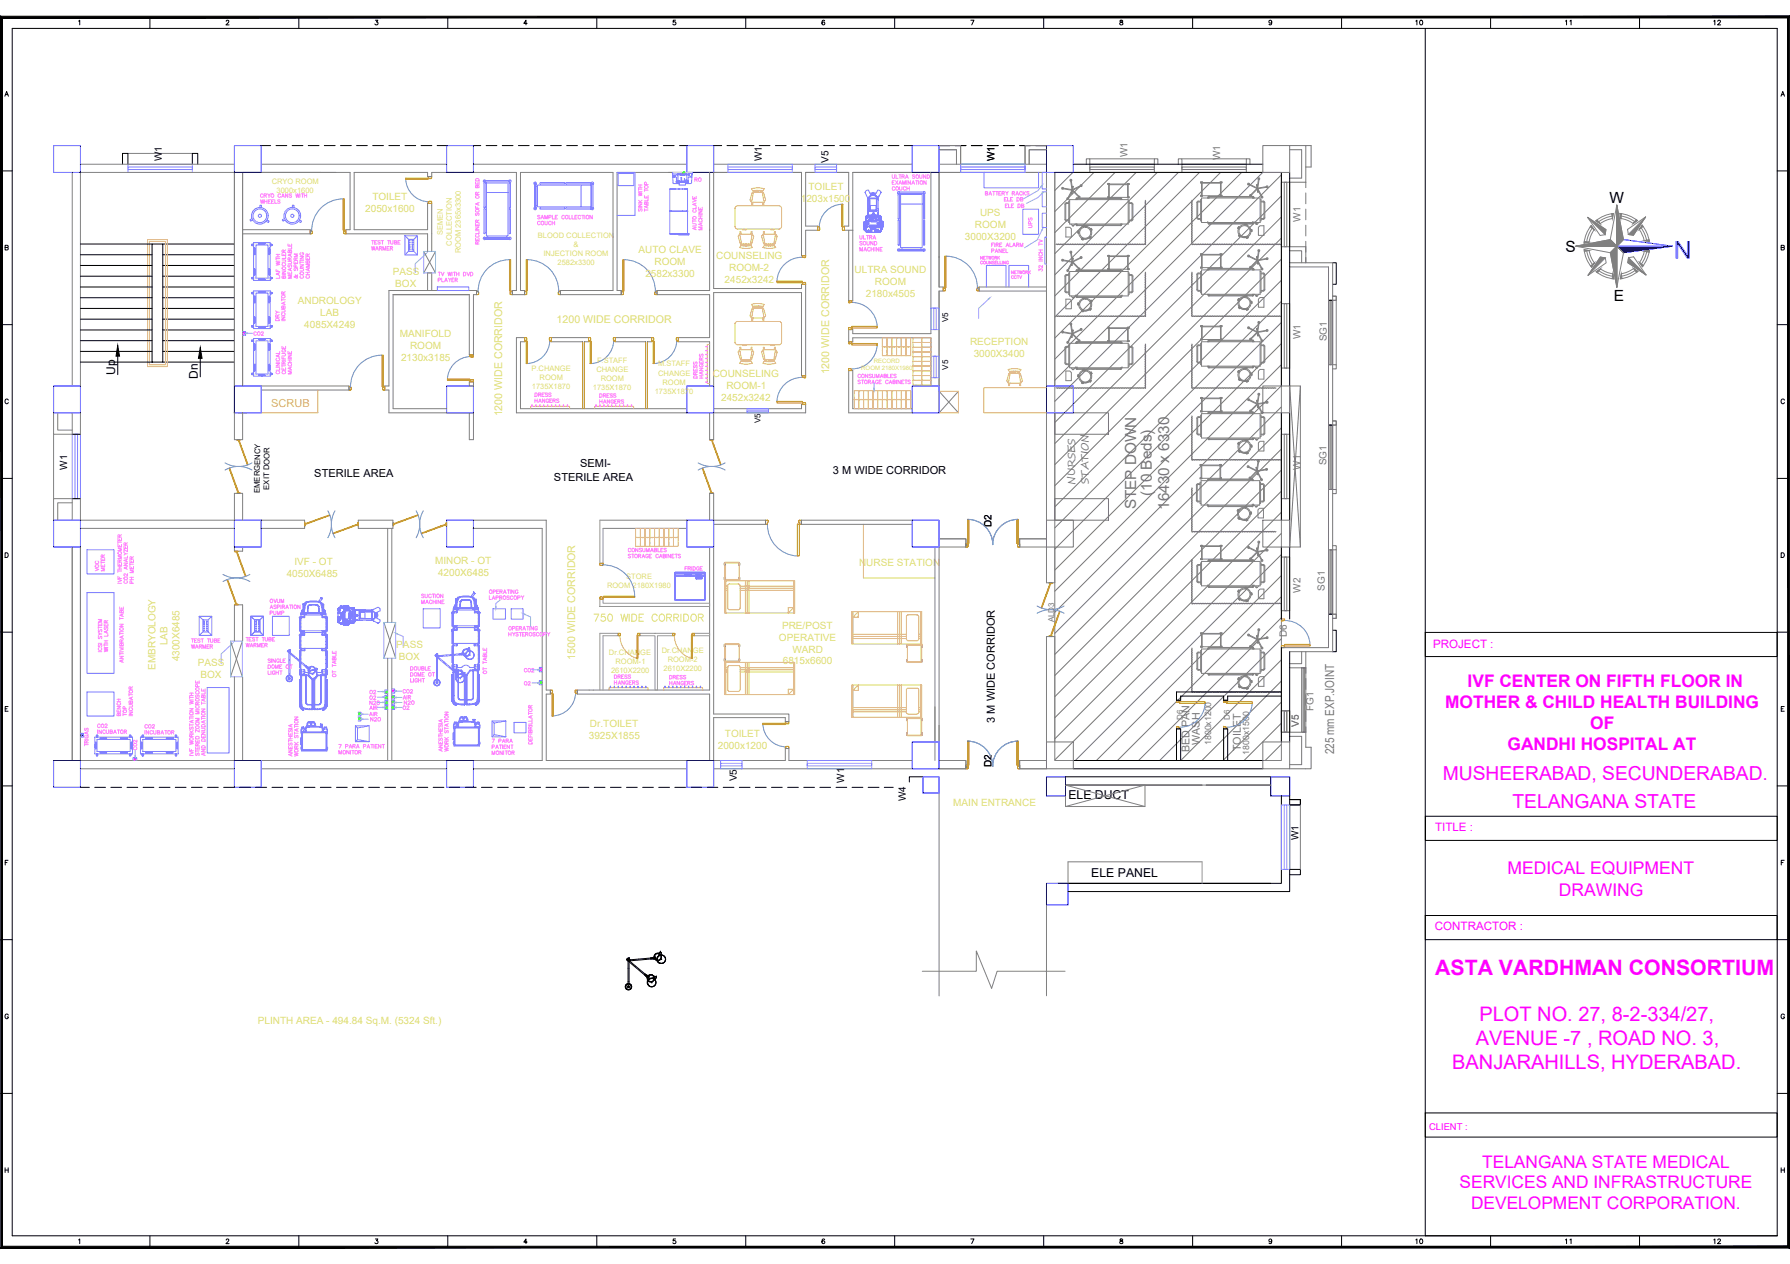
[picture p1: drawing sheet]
<svg xmlns="http://www.w3.org/2000/svg" width="841mm" height="594mm" viewBox="0 0 841 594" stroke-linecap="round" stroke-linejoin="round" font-family="sans-serif">
<defs><g id="words">
<text font-size="11.4" fill="#00f" x="795" y="113" transform="rotate(180 795 113)">N</text>
<text font-size="10" fill="#f0f" x="674" y="458">ASTA VARDHMAN CONSORTIUM</text>
<g font-size="9.4" fill="#f0f">
<text x="695" y="480">PLOT NO. 27, 8-2-334/27,</text>
<text x="693" y="491">AVENUE -7 , ROAD NO. 3,</text>
<text x="682" y="502">BANJARAHILLS, HYDERABAD.</text>
</g>
<g font-size="9" fill="#f0f">
<text x="678" y="367">MUSHEERABAD, SECUNDERABAD.</text>
<text x="711" y="380">TELANGANA STATE</text>
</g>
<g font-size="8.2" fill="#f0f">
<text x="708" y="411">MEDICAL EQUIPMENT</text>
<text x="732" y="421">DRAWING</text>
</g>
<g font-size="8.1" fill="#f0f">
<text x="690" y="323">IVF CENTER ON FIFTH FLOOR IN</text>
<text x="679" y="333">MOTHER &amp; CHILD HEALTH BUILDING</text>
<text x="747" y="342">OF</text>
<text x="708" y="352">GANDHI HOSPITAL AT</text>
<text x="696" y="549">TELANGANA STATE MEDICAL</text>
<text x="686" y="559">SERVICES AND INFRASTRUCTURE</text>
<text x="691" y="568">DEVELOPMENT CORPORATION.</text>
</g>
<g font-size="7.2">
<text x="756" y="96">W</text>
<text x="735" y="118">S</text>
<text x="758" y="141">E</text>
</g>
<g font-size="7.2" fill="#767676">
<text x="541" y="233" transform="rotate(-90 541 233)">(10 Beds)</text>
<text x="534" y="239" transform="rotate(-90 534 239)">STEP DOWN</text>
<text x="549" y="240" transform="rotate(-90 549 240)">16430 x 6330</text>
</g>
<text font-size="6.6" fill="#dddd6e" x="278" y="293">750 WIDE CORRIDOR</text>
<text font-size="5.9" fill="#767676" x="627" y="355" transform="rotate(-90 627 355)">225 mm EXP.JOINT</text>
<g font-size="5.8">
<text x="502" y="375">ELE DUCT</text>
<text x="513" y="412">ELE PANEL</text>
</g>
<g font-size="5.7">
<text x="664" y="13">10</text>
<text x="734" y="13">11</text>
<text x="804" y="13">12</text>
</g>
<g font-size="5.6">
<text x="54" y="176" transform="rotate(-90 54 176)">Up</text>
<text x="93" y="178" transform="rotate(-90 93 178)">Dn</text>
</g>
<g font-size="5.4" fill="#f0f">
<text x="673" y="305">PROJECT :</text>
<text x="674" y="391">TITLE :</text>
<text x="674" y="437">CONTRACTOR :</text>
</g>
<g font-size="5.3">
<text x="664" y="586">10</text>
<text x="734" y="586">11</text>
<text x="804" y="586">12</text>
</g>
<text font-size="5.2" fill="#dda56e" x="127" y="191">SCRUB</text>
<g font-size="5.2">
<text x="273" y="220">SEMI-</text>
<text x="148" y="224">STERILE AREA</text>
<text x="260" y="226">STERILE AREA</text>
<text x="391" y="223">3 M WIDE CORRIDOR</text>
<text x="467" y="340" transform="rotate(-90 467 340)">3 M WIDE CORRIDOR</text>
</g>
<g font-size="5" fill="#dddd6e">
<text x="262" y="152">1200 WIDE CORRIDOR</text>
<text x="390" y="176" transform="rotate(-90 390 176)">1200 WIDE CORRIDOR</text>
<text x="236" y="196" transform="rotate(-90 236 196)">1200 WIDE CORRIDOR</text>
<text x="270" y="310" transform="rotate(-90 270 310)">1500 WIDE CORRIDOR</text>
</g>
<g font-size="5" fill="#767676">
<text x="559" y="354" transform="rotate(-90 559 354)">BED PAN</text>
<text x="564" y="350" transform="rotate(-90 564 350)">WASH</text>
<text x="583" y="353" transform="rotate(-90 583 353)">TOILET</text>
</g>
<g font-size="4.9" fill="#ff7fff">
<text x="326" y="86">RO</text>
<text x="471" y="99">ELE DB</text>
<text x="486" y="108" transform="rotate(-90 486 108)">UPS</text>
<text x="119" y="159">CO2</text>
<text x="230" y="318" transform="rotate(-90 230 318)">OT TABLE</text>
<text x="159" y="319" transform="rotate(-90 159 319)">OT TABLE</text>
<text x="173" y="327">O2</text>
<text x="188" y="327">CO2</text>
<text x="188" y="330">AIR</text>
<text x="188" y="335">O2</text>
<text x="173" y="338">AIR</text>
<text x="66" y="353" transform="rotate(-90 66 353)">CO2</text>
</g>
<g font-size="4.9" fill="#767676">
<text x="505" y="228" transform="rotate(-90 505 228)">NURSES</text>
<text x="511" y="228" transform="rotate(-90 511 228)">STATION</text>
</g>
<g font-size="4.9" fill="#7fbfff">
<text x="246" y="317">CO2</text>
<text x="173" y="335">AIR</text>
<text x="173" y="332">N2O</text>
</g>
<g font-size="4.7">
<text x="76" y="76" transform="rotate(-90 76 76)">W1</text>
<text x="358" y="76" transform="rotate(-90 358 76)">W1</text>
<text x="389" y="77" transform="rotate(-90 389 77)">V5</text>
<text x="467" y="76" transform="rotate(-90 467 76)">W1</text>
<text x="32" y="221" transform="rotate(-90 32 221)">W1</text>
<text x="466" y="248" transform="rotate(-90 466 248)">D2</text>
<text x="466" y="361" transform="rotate(-90 466 361)">D2</text>
<text x="346" y="367" transform="rotate(-90 346 367)">V5</text>
<text x="397" y="368" transform="rotate(-90 397 368)">W1</text>
<text x="426" y="377" transform="rotate(-90 426 377)">W4</text>
<text x="610" y="395" transform="rotate(-90 610 395)">W1</text>
</g>
<g font-size="4.7" fill="#767676">
<text x="530" y="74" transform="rotate(-90 530 74)">W1</text>
<text x="573" y="75" transform="rotate(-90 573 75)">W1</text>
<text x="611" y="104" transform="rotate(-90 611 104)">W1</text>
<text x="611" y="159" transform="rotate(-90 611 159)">W1</text>
<text x="623" y="160" transform="rotate(-90 623 160)">SG1</text>
<text x="611" y="221" transform="rotate(-90 611 221)">W1</text>
<text x="623" y="219" transform="rotate(-90 623 219)">SG1</text>
<text x="611" y="279" transform="rotate(-90 611 279)">W2</text>
<text x="623" y="278" transform="rotate(-90 623 278)">SG1</text>
<text x="605" y="300" transform="rotate(-90 605 300)">D6</text>
<text x="617" y="334" transform="rotate(-90 617 334)">FG1</text>
<text x="610" y="342" transform="rotate(-90 610 342)">V5</text>
</g>
<g font-size="4.7" fill="#dddd6e">
<text x="380" y="90">TOILET</text>
<text x="175" y="94">TOILET</text>
<text x="376" y="95">1203x1500</text>
<text x="172" y="100">2050x1600</text>
<text x="460" y="101">UPS</text>
<text x="458" y="107">ROOM</text>
<text x="453" y="113">3000X3200</text>
<text x="300" y="119">AUTO CLAVE</text>
<text x="307" y="124">ROOM</text>
<text x="337" y="122">COUNSELING</text>
<text x="185" y="129">PASS</text>
<text x="303" y="130">2582x3300</text>
<text x="343" y="127">ROOM-2</text>
<text x="402" y="128">ULTRA SOUND</text>
<text x="186" y="135">BOX</text>
<text x="340" y="133">2452x3242</text>
<text x="411" y="134">ROOM</text>
<text x="140" y="143">ANDROLOGY</text>
<text x="407" y="140">2180x4505</text>
<text x="150" y="149">LAB</text>
<text x="143" y="154">4085X4249</text>
<text x="188" y="159">MANIFOLD</text>
<text x="193" y="164">ROOM</text>
<text x="456" y="162">RECEPTION</text>
<text x="457" y="168">3000X3400</text>
<text x="188" y="170">2130x3185</text>
<text x="335" y="177">COUNSELING</text>
<text x="341" y="183">ROOM-1</text>
<text x="339" y="189">2452x3242</text>
<text x="138" y="265">IVF - OT</text>
<text x="204" y="265">MINOR - OT</text>
<text x="404" y="266">NURSE STATION</text>
<text x="135" y="271">4050X6485</text>
<text x="206" y="271">4200X6485</text>
<text x="367" y="295">PRE/POST</text>
<text x="79" y="303" transform="rotate(-90 79 303)">LAB</text>
<text x="186" y="304">PASS</text>
<text x="366" y="301">OPERATIVE</text>
<text x="84" y="311" transform="rotate(-90 84 311)">4300X6485</text>
<text x="187" y="310">BOX</text>
<text x="372" y="307">WARD</text>
<text x="73" y="315" transform="rotate(-90 73 315)">EMBRYOLOGY</text>
<text x="93" y="313">PASS</text>
<text x="368" y="312">6815x6600</text>
<text x="94" y="319">BOX</text>
<text x="277" y="342">Dr.TOILET</text>
<text x="277" y="347">3925X1855</text>
<text x="341" y="346">TOILET</text>
<text x="337" y="352">2000x1200</text>
<text x="448" y="379">MAIN ENTRANCE</text>
<text x="121" y="481">PLINTH AREA - 494.84 Sq.M. (5324 Sft.)</text>
</g>
<g font-size="4.4" fill="#ff7fff">
<text x="462" y="93">BATTERY RACKS</text>
<text x="471" y="96">ELE DB</text>
<text x="226" y="116" transform="rotate(-90 226 116)">RECLINER SOFA OR BED</text>
<text x="246" y="323">O2</text>
<text x="173" y="330">O2</text>
</g>
<text font-size="4.4" fill="#f0f" x="671" y="531">CLIENT :</text>
<g font-size="4.1" fill="#767676">
<text x="569" y="350" transform="rotate(-90 569 350)">1800x1200</text>
<text x="587" y="355" transform="rotate(-90 587 355)">1800x1500</text>
</g>
<g font-size="3.8">
<text x="445" y="151" transform="rotate(-90 445 151)">V5</text>
<text x="445" y="174" transform="rotate(-90 445 174)">V5</text>
<text x="357" y="199" transform="rotate(-90 357 199)">V5</text>
</g>
<g font-size="3.8" fill="#767676">
<text x="495" y="293" transform="rotate(-90 495 293)">ALD3</text>
<text x="556" y="338" transform="rotate(-90 556 338)">D6</text>
<text x="578" y="338" transform="rotate(-90 578 338)">D6</text>
</g>
<g font-size="3.6">
<text x="122" y="232" transform="rotate(-89 122 232)">EMERGENCY</text>
<text x="126" y="230" transform="rotate(-89 126 230)">EXIT DOOR</text>
</g>
<g font-size="3.5" fill="#dddd6e">
<text x="128" y="86">CRYO ROOM</text>
<text x="130" y="91">3000x1600</text>
<text x="208" y="110" transform="rotate(-90 208 110)">SEMEN</text>
<text x="253" y="112">BLOOD COLLECTION</text>
<text x="212" y="115" transform="rotate(-90 212 115)">COLLECTION</text>
<text x="217" y="119" transform="rotate(-90 217 119)">ROOM 2365x3300</text>
<text x="269" y="116">&amp;</text>
<text x="255" y="120">INJECTION ROOM</text>
<text x="262" y="125">2582x3300</text>
<text x="281" y="171">F.STAFF</text>
<text x="309" y="172">M.STAFF</text>
<text x="250" y="174">P.CHANGE</text>
<text x="254" y="179">ROOM</text>
<text x="280" y="175">CHANGE</text>
<text x="282" y="179">ROOM</text>
<text x="309" y="177">CHANGE</text>
<text x="250" y="183">1735X1870</text>
<text x="279" y="183">1735X1870</text>
<text x="308" y="185">1735X1870</text>
<text x="311" y="181">ROOM</text>
<text x="294" y="272">STORE</text>
<text x="285" y="276">ROOM 2180X1980</text>
<text x="286" y="308">Dr.CHANGE</text>
<text x="289" y="312">ROOM-1</text>
<text x="311" y="307">Dr.CHANGE</text>
<text x="314" y="311">ROOM-2</text>
<text x="287" y="316">2610X2200</text>
<text x="312" y="316">2610X2200</text>
</g>
<g font-size="2.8" fill="#dddd6e">
<text x="405" y="174">ROOM 2180X1980</text>
<text x="411" y="170">RECORD</text>
</g>
</g></defs>
<!-- layer: WALL -->
<g fill="none" stroke="#808080" stroke-width=".47">
<path d="M38 77h72M123 77h87M222 77h101M335 77h94M441 70h8v7M441 68h10v9M441 77h51M492 70h-8v7M492 68h-10v9M34 81v100M158 81h-48v126h4v-13M333 81v56h-24v1h24v21h-14v2h14v20"/>
<path d="M335 81v55h42v-2h2v43h-2v-39h-42v43M401 81h91v100v-44h-32v-2h32v-54h-51v54h2v2h-2v44M401 81h28M401 81v60h-2v-33M437 81v76h-36v-2h-2v6h2v-2h36v22M496 81h106v276h-106zM496 81v100M114 108h32v2h-32M201 118v-8h-38v-2h1v-27h-50v100M333 108h.1M401 108h-4v-2h2v-25h-20v25h5v2h-5v12h-2v-39h-87v56h2v1h-29v-1h25v-56h-43v56h1v1h-5v-1h2v-56h-40v2h-2v-2h-35v27h35v-12h2v22M201 137v-9h2v9"/>
<path d="M221 179h1v2h-1zM274 161h-15v-2h18v2h-2M303 161h-14v-2h17v2h-2M25 194v10h9v-10M27 194v8h7M38 181v-100h72v100M38 194v10M112 194h4M123 181h41v2h-41M210 192h-25v-54h36v29h1v-29h2v-1h-41v44h-2v2h2v11h39v13h-1v-13M323 192h-78v-31h1v-2h-3v35h80M335 192h42"/>
<path d="M377 192v-2v2M377 190h2v4h-44v13h-2v-13M429 192h-28v-18h-2v20h30M492 194v50M496 194v50M606 181h5v76h-5zM25 204v30M34 236h-7v8M38 234v10h72v-12h4v12M25 244v-10h9v10M34 257v100M38 248h72"/>
<path d="M38 257v100h72v-39M110 257v2h4v-2M123 244h20v4h-20zM168 244h17v4h-17zM182 248v45M184 248v45M222 248h33v109h-33M222 244h35v80h2v2h-2v31h66M282 244h41M283 248h40M333 244v-12h2v12h25v2h-25M333 257v67h-62v2h62v31"/>
<path d="M335 257v79h36v3h-2v-2h-34v20h34v-5h2v5h58M429 244h-53v2h53M439 257v100M441 253h13v4h-13v104h13v-4h-13M492 253h-13v4h13v17h4v-17M110 301v-17h4v17M114 318v39M182 309v48M184 309v48M123 357h87M325 357h4M492 349v-50h4v50"/>
<path d="M492 357h-13v4h13M38 361h72M123 361h87M222 361h101M335 361h94M441 373v95M501 369h96M492 415v53M565 405h-63v10M433 456h26v-9l7 18 2-9h32"/>
</g>
<!-- layer: D.F -->
<g fill="none" stroke="#767676" stroke-width=".47">
<path d="M510 77v-2h2v2M512 79h30v1h-30zM512 77h30v4h-30zM542 77v-2h2v2M554 77v-2h1v2M555 79h31v1h-31zM555 77h31v4h-31zM586 77v-2h1v2M593 68h13v13h-13zM606 70h6v14h-6M606 68h10v11h-2M614 68v20"/>
<path d="M504 81l-8 9M514 81l-18 18M524 81l-28 28M534 81l-38 38M538 94v21M544 81l-48 48M554 81l-58 58M560 94v21M564 81l-68 68M573 81l-77 78M583 81l-87 88M593 81l-97 98"/>
<path d="M602 86h4v30h-4zM602 82l-106 107M602 92l-106 107M603 86h2v30h-2zM606 86h8M614 91v5M614 98v5M496 115h42M560 115h42M602 102l-106 107M602 112l-106 106M606 118h6v6"/>
<path d="M606 116h8M614 106v5M614 113v11M538 128v21M560 128v21M602 122l-106 106M602 132l-106 106M606 125h18v179h-22M606 124h20v182h-20M626 139h2v2h-2M496 149h42M560 149h42"/>
<path d="M602 143h4v30h-4zM602 142l-106 106M602 152l-106 106M603 143h2v30h-2zM624 141h2v30h-2zM625 141v30zM538 162v21M560 162v21M602 161l-106 107M602 171l-106 107M626 171h2v2h-2M496 194h25v10h-25z"/>
<path d="M496 182h42M560 195v4v1v1v1v1v1v1v1v1v1v1v1v1v1v1v1v1v1h1h1h1h1h1h1h1h1h1h1h1h1h1h1h1h1h1h1h1h1h1h1h1h1h1h1h1h1h1h1h1h1h1h1h1h1h1h1h4M560 182h40M593 181h13v13h-13zM602 181l-106 107M602 191l-106 107M606 181l5 76M611 181l-5 76M624 200h2v30h-2zM625 200v30zM626 198h2v2h-2M560 216h.1"/>
<path d="M602 204h4v30h-4zM602 201l-106 107M602 211l-106 107M603 204h2v30h-2zM496 234h25v10h-25zM560 229v21M602 221l-106 106M602 231l-106 106M626 230h2v2h-2M492 244h12v13h-12zM560 250h40M593 244h13v13h-13z"/>
<path d="M602 241l-106 106M602 251l-106 106M624 258h2v31h-2zM625 258v31zM626 256h2v2h-2M560 263v21M602 262h4v25h-4zM602 261l-97 96M602 271l-87 86M603 262h2v25h-2zM602 284h-42M602 280l-77 77"/>
<path d="M602 290l-67 67M626 289h2v2h-2M560 305v3v1v1v1v1v1v1v1v1v1v1v1v1v1v1v1v1a1.6 1.6 0 0 0 2 1h40M602 300l-57 57M602 310l-47 47M606 314h8M612 314h2v30h-2zM612 306v6h-6M612 314h1v30h-1zM614 306v10M614 319v5M560 325h.1"/>
<path d="M602 334h4v10h-4zM602 320l-37 37M602 330l-27 27M602 340l-17 17M603 334h2v10h-2zM614 326v6M614 334v5M492 349h12v12h-12zM593 349h13v12h-13zM602 350l-8 7M606 346h6v13h-6M606 344h8"/>
<path d="M614 342v9h2v10h-10M492 365h9v9h-9zM597 365h9v9h-9z"/>
</g>
<!-- layer: DOOR -->
<g fill="none" stroke="#b88a00" stroke-width=".47">
<path d="M161 93h1v15h-1zM191 84h10h-10zM201 95h2v1h-2zM201 83h2v1h-2zM203 84h.1M203 95h.1M395 96h1v11h-1zM146 108l1 1-1 1zM162 110h.1M162 108h1v2h-1zM385 108h-1v-1h1v1M385 108h.1"/>
<path d="M396 108h.1M396 107h1v1h-1zM224 137h1v1h-1zM239 122h1v15h-1zM240 137h1v1h-1zM246 137h1v1h-1zM247 122h1v15h-1zM263 137v1h-1zM292 137h1v1h-1zM293 122v15zM293 138h.1M308 138v-1h1v1h-1"/>
<path d="M365 132h12v1h-12zM377 120h2v1h-2zM377 133h1l1 1h-2zM378 133h.1M378 121h.1M443 135h1v2h-1zM444 120h1v15h-1zM444 137h.1M459 137h.1M459 135h1v2h-1zM246 159h2l-1 1h-1zM258 159h1v1h-1z"/>
<path d="M277 159h1l-1 1zM288 159h.1M288 159h1v1h-1zM307 159h.1M307 159h-1v1h1v-1M318 159h.1M318 159h1v1h-1zM399 142v-1h1v1h-1M399 142h.1M399 154h1v1h-1zM400 153h12v1h-12zM179 167h1v15h-1z"/>
<path d="M210 178h11v1h-11zM221 167h1v1h-1zM222 178v1M222 178l-1 1h1M222 168h.1M222 178h.1M247 160h1v11h-1zM277 160h1v11h-1zM307 160v11zM378 178l1-1h-2l1 1M399 161h1l-1 1zM399 173h1v1h-1z"/>
<path d="M400 161h12v1h-12zM165 183h.1M165 183v-1h-1v1h1M180 183v-1h1v1h-1M180 183h.1M365 189h12h-12zM378 189l1 1h-2v-1h1M108 220l4 12-4-12M111 207h2zM113 209l3 7M113 209h.1M116 216h-1"/>
<path d="M117 218l-5-11 4 12M330 220l4 11-4-11M334 207h1zM335 209l3 7M338 216h.1M339 218l-4-11 4 12M109 222l2 7M109 222h-1M111 232h2zM331 222l2 7M334 229h-1M334 231l1 1z"/>
<path d="M110 259h2zM143 246v1zM146 245v1M153 243h.1M153 243l-7 2M155 242l-12 4 12-4M156 251l12-4-11 4M166 247v1M166 247l-7 3M168 246v1zM185 246v1zM187 245v1"/>
<path d="M194 243h.1M196 242l-11 4 11-4M198 251l11-5-11 5M200 250h.1M207 247v1M207 247l-7 3M209 246l1 1zM360 244l1 1v1h-1zM361 245h.1M375 246h1v15h-1zM375 245h.1M375 245l1-1v2z"/>
<path d="M454 255h1v2h-1zM455 244v11zM455 257h.1M478 244v11zM478 257v-2h1v2h-1M478 257h.1M107 272l4 12-4-12M108 275l2 7M108 275h-1M112 262l3 7M112 262h.1M115 269h-1"/>
<path d="M116 271l-5-12 4 12M282 266v-1h1v1h-1M282 266h.1M493 276v1M493 277l-3 6M493 274h1zM110 282h.1M110 284h2zM282 281h1v1h-1zM282 281h.1M283 280h15v1h-15zM291 298h-1v1h1l1-1"/>
<path d="M299 298h1v11h-1zM300 298v1h1v-1h-1M317 298h.1M317 298h-1v1h1v-1M325 298v11zM325 298v1h1v-1h-1M489 286l4-12-4 12M490 283v1M493 299h1zM494 296l1 1M497 290l-2 7M498 287l-4 12 4-12"/>
<path d="M602 292v-1h2v1h-2M602 292h.1M602 304h.1M602 303v1M602 303l2 1h-2M602 303h.1M604 303h12v1h-12zM259 324v2zM259 326h1v11h-1zM260 325h.1M270 325h.1M270 324h1v2h-1z"/>
<path d="M358 340h11v1h-11zM369 339h2v1h-2zM553 330v-1h1v1h-1M553 330h.1M554 330h12v1h-12zM575 330h.1M575 330v-1h1v1h-1M576 330h12v1h-12zM369 351h1l1 1h-2zM370 340h.1M370 351h.1M454 360h1v1h-1z"/>
<path d="M455 348v12zM478 348v12zM553 342h.1M553 342h1v1h-1v-1M575 342h.1M575 342h1v1h-1v-1M455 361h.1M478 361v-1h1v1h-1M478 361h.1"/>
</g>
<g fill="none" stroke="#5ca1b8" stroke-width=".47">
<path d="M161 93a15 15 0 0 0-15 16M191 84a11 11 0 0 0 11 11M396 96a11 11 0 0 0-11 11M239 122a15 15 0 0 0-14 15M248 122a15 15 0 0 1 14 15M293 122a15 15 0 0 1 15 15M377 121a12 12 0 0 0-12 11M445 120a15 15 0 0 1 14 16M258 160a11 11 0 0 1-11 11M288 160a11 11 0 0 1-11 11M318 160a11 11 0 0 1-11 11M400 142a12 12 0 0 1 12 11"/>
<path d="M179 167a15 15 0 0 0-14 15M221 168a11 11 0 0 0-11 11M377 177a12 12 0 0 0-12 12M412 162a12 12 0 0 1-12 11M106 218a13 13 0 0 0 12 0M328 218a13 13 0 0 0 13 0M106 221a13 13 0 0 1 12 0M328 221a13 13 0 0 1 13 0M154 240a13 13 0 0 1 0 13M157 240a13 13 0 0 0 0 13M196 240a13 13 0 0 1 0 13M199 240a13 13 0 0 0 0 13"/>
<path d="M361 246a15 15 0 0 0 14 15M455 244a12 12 0 0 1 11 12 12 12 0 0 1 12-12M105 270a13 13 0 0 0 12 0M105 273a13 13 0 0 1 12 0M283 265a15 15 0 0 1 15 15M487 288a13 13 0 0 1 13 0M487 285a13 13 0 0 0 13 0M604 292a12 12 0 0 1 12 11M270 325a11 11 0 0 1-11 11M358 340a11 11 0 0 0 12 11M566 331a12 12 0 0 1-12 11M588 331a12 12 0 0 1-12 11"/>
<path d="M455 348a12 12 0 0 1 11 12 12 12 0 0 1 12-12"/>
</g>
<!-- layer: TITLE -->
<g fill="none" stroke="#808080" stroke-width=".47">
<path d="M760 96v20v-20M740 116h20l-3 3 3-3zM744 117l1 5 3 4 1-2M744 117l3 1M746 118v3l2 3M746 102l9 6-1 2-2 1zM747 118l2 6M748 106l1 2-2 6h-3l1-4zM748 107l-2 3-1 4M750 104l4-3 4-1v3l-6 2zM757 113l3 3-3-3M757 113l-17 3 17 3 3 16 3-16"/>
<path d="M757 102l-3 1-3 1M762 103l5 2 2-1-4-3-4-1 1 3M762 102h3l3 2M763 113l-3-17-3 17M763 113l-3 3v19v-19l3 3-3-3zM765 108l8-6-6 9-2-1zM771 107l3 6M774 118l-3 6M775 113h-2l-3-5 2-2 2 3 1 4M750 128l2-2 3 2 3 1v2l-4-1zM751 127l3 2 4 1M752 121h2l1 3-9 5z"/>
<path d="M765 121h3l5 8-8-6zM767 126l-5 3-1 2M768 126l2 2M768 127l-3 2-3 1M769 128l-3 2-5 1M770 123l2 2 2-3 1-4h-2l-3 5"/>
</g>
<g fill="#808080" stroke="#808080" stroke-width=".47">
<path d="M760 96l3 17-3 3z"/>
<path d="M760 116v19l-3-16z"/>
<path d="M768 126l2 2h-1z"/>
<path d="M765 121l8 8-8-6z"/>
<path d="M770 123l2 2z"/>
<path d="M762 129v2h-1z"/>
<path d="M758 129v2h-1z"/>
<path d="M747 125l2-1-1 2z"/>
<path d="M750 128l2-2-1 2z"/>
<path d="M752 121h2l-8 8z"/>
<path d="M740 116l17-3 3 3z"/>
<path d="M744 117l3 1h-3z"/>
<path d="M744 113l3 1h-3z"/>
<path d="M773 102l-6 9-2-1z"/>
<path d="M769 103v1l-2 1z"/>
<path d="M772 106l-2 2z"/>
<path d="M761 100h1v3z"/>
<path d="M746 102l9 6-1 2z"/>
<path d="M757 100h1v3z"/>
<path d="M748 106l1 2-2-1z"/>
<path d="M750 104v-1l2 2z"/>
<path d="M773 113h2z"/>
<path d="M773 118h2v1z"/>
</g>
<path d="M763 113l23 3-23 3" fill="none" stroke="#00f" stroke-width=".47"/>
<path d="M760 116h26l-23 3z" fill="#00f" stroke="#00f" stroke-width=".47"/>
<!-- layer: Staircase -->
<path d="M441 184l9 10M450 184l-9 10" fill="none" stroke="#808080" stroke-width=".47"/>
<!-- layer: FUR -->
<path d="M441 184h9v10h-9z" fill="none" stroke="#ff9f7f" stroke-width=".47"/>
<!-- layer: Bed -->
<g fill="none" stroke="#808080" stroke-width=".47">
<path d="M499 89h.1M499 89h5l-2 4M500 88h-1l1 1M502 93h.1M502 93l-1 1 1-1M502 96h-1v7h1M502 95l-2 1v7l1 1h1M503 95h-1v10h1M503 94h27v11h-27zM503 85l1 4-5-1M503 85h.1M503 85l1 3"/>
<path d="M503 85v-1v1M503 91h1M504 90l-2 3M504 91h.1M504 90l3 3M504 88v3M504 88l-1 3M504 88h.1M505 94h.1M506 93l-1 1M506 93v1M506 93h21"/>
<path d="M506 94h.1M507 92v1v-1M507 93h.1M508 87v1M508 87l-4 2M508 87h.1M508 87l-4 2 3 4M520 93h1M520 86h1M521 92l-1 1M521 87h9v6h-9zM521 93v-6h9v6"/>
<path d="M521 87h-1M521 93h.1M527 93v1M527 94h.1M530 86h1M530 93h1M530 87h1M530 92l1 1M530 95h1v10h-1M531 96h1v7h-1M531 95l1 1v7v1h-1M531 93h.1"/>
<path d="M562 95v7M563 95v7M563 95h.1M563 95h1M564 86h1M564 92h1h-1h1M564 92h1M564 95h-1h-1M565 86h9v6h-9zM565 94h-1v10h1M565 93h27v12h-27zM565 92v-6h8v6"/>
<path d="M565 86h-1M565 86h.1M567 93h1v-1v1M567 93h.1M568 92h21zM573 92h1M573 86h1M573 86h.1M573 92h.1M574 92h.1M574 92h-1M574 86h.1"/>
<path d="M587 87l-1-1 1 1M588 92h.1M588 91l-1 1h1M589 93h.1M589 93v-1v1M590 87h1M590 87l1 3M591 88l-4-2 4 3-3 3M591 89l-3 3M591 87h-1M591 90h.1M591 89l2 4"/>
<path d="M591 84h1M591 84h.1M591 84v4M591 84v4h4M592 94v10M592 95h2v7v1h-2M592 95h2M593 93h.1M593 92v1v-1M593 92v1M594 95v7l-2 1M595 88h1h-1"/>
<path d="M595 88l-4 1 2 4M595 88h.1M501 107h2v1v3h-2zM503 119l1 4-5-1 5 1-2 4M503 119h.1M503 118h.1M503 105l1 1 1-1M503 119l1 3M503 119v-1v1M505 105h.1M505 105h1M505 105l1 1"/>
<path d="M506 106h.1M506 105v1M506 106h21M506 105h.1M506 109l1 1M506 109h.1M507 109h-1M507 109v1M508 112l1 1M508 112h1M509 112h.1M509 112v1"/>
<path d="M510 106h-1M510 106h-1h1M510 106h.1M512 112h.1M512 111l-2 1h-1M512 111h.1M512 108h1M512 111v1M513 107v1M513 111l-1 1M513 108h.1M513 108l-1-1 1 1"/>
<path d="M527 105h.1M527 105v1M527 106h.1M562 102l1 1h1M563 102l1 1M564 119h1M565 120h9v6h-9zM565 119l-1 1M565 119v1M567 105h1M567 105h.1M568 105h.1"/>
<path d="M568 105h21M573 119h1M573 119v1M574 119v1M582 107v1M582 111h.1M582 111h1M582 107h.1M582 110l1 1M582 111l2 1 2-1M585 106h1M585 105h1"/>
<path d="M585 105v1M586 112h1h-1M586 112h.1M586 105l-1 1M586 111v1M587 112h-1M588 108v1M588 109h.1M589 105h.1M590 105v1l1-1M591 118l1-1v1M591 107l1-1h2v5h-3z"/>
<path d="M591 118h.1M591 118v3M591 118v4h4M500 122h-1l1 1M502 127h.1M502 127l-1 1 1-1M502 129l-1 1v7h1M502 129h-2v8l1 1h1M503 128h-1v10h1M503 128h27v11h-27zM503 139l1 1 1-1M503 125h1"/>
<path d="M504 124l-2 3M504 125h.1M504 123l3 3M504 122v3M504 121l-1 4M504 121h.1M505 139h.1M505 128h.1M505 139l1 1M506 139v1M506 127l-1 1M506 127v1"/>
<path d="M506 127h21M506 139h.1M506 128h.1M506 140h21M507 126v1v-1M507 126h.1M508 121h.1M508 121l-4 2M508 121l-4 2 3 3M509 140h1M510 140h-1M510 140h.1"/>
<path d="M520 120h1M520 120l1 1M521 126h-1M521 120h9v7h-9zM521 126l-1 1h1h-1M521 127v-6h9v6M521 120h-1h1M521 120h.1M527 139v1M527 139h.1M527 127v1M527 128h.1"/>
<path d="M530 120h1M530 120h.1M530 126h1M530 126l1 1h-1h1M530 128h1v10h-1M531 129l1 1v7h-1M531 129h1v8v1h-1M531 120l-1 1M562 136l1 1h1M562 129v7M563 136h1M563 129v7"/>
<path d="M563 129h.1M563 128l-1 1M563 128h1M563 129h1M564 126h1M565 125l-1 1M565 126h-1h1M565 128h-1v10h1M565 127h27v11h-27zM565 126v-6h8v6M567 127h.1M567 138h1v1v-1"/>
<path d="M567 138h.1M568 126v1M568 126v1h-1M568 126h21M568 139h21zM573 126h1M573 126h.1M574 125v1M574 126h.1M574 126h-1M585 139l1 1M585 139h1"/>
<path d="M585 139l1 1-1-1M585 139h.1M587 120l4 2M587 120h.1M587 120l4 2-3 4M587 120h-1l1 1M588 126h.1M588 125l-1 1 1-1M589 127h.1M589 138h.1M589 126v1M589 138v1v-1"/>
<path d="M590 138v1l1-1M590 121h1M590 121l1 3M591 123l-3 3M591 121h-1M591 124h.1M591 123l2 3M592 128v10M592 128h2M592 129h2M593 126h.1M593 126v1v-1"/>
<path d="M594 129v7M594 128v1v7M594 136h-2M594 136v1h-2M595 121h1l-1 1M595 122h-4l2 4M595 122h.1M499 156h.1M499 156l5 1-2 4M500 156h-1h1M501 141h2v4h-2zM503 152l1 5-5-1"/>
<path d="M503 152h.1M503 152l1 4M503 153v-1v1M503 158h1M503 159h1M504 158l-2 3M504 159h.1M504 157l3 3M504 155v4M504 155h.1M506 143h1M506 142v1"/>
<path d="M507 142l-1 1M507 142v1M507 160h.1M508 155h.1M508 155l-4 2M508 155l-4 2 3 3M508 146l1 1M508 146h1M509 146h.1M509 146v1M512 146h.1M512 145l-2 1h-1"/>
<path d="M512 141l1 1M512 145v1M513 141v1M513 145l-1 1M513 142h.1M520 154h1M521 160h-1M521 154h9v6h-9zM521 154h.1M530 154h1M530 154h.1M530 160h1"/>
<path d="M531 154h.1M531 154h-1M564 153h1M564 160h1M565 159h-1M565 153h9v7h-9zM565 159l-1 1h1M565 160v-6h8v6M565 153h-1M568 160v1M568 160v1h-1M568 160h21"/>
<path d="M573 160h1M573 153h1M573 160h.1M574 159h.1M574 159l-1 1M582 144v1M582 144l1 1M582 140v1M582 140v1zM582 141h.1M582 144l2 1h2M582 144h.1"/>
<path d="M583 145h-1M586 145v1M586 145h.1M587 145l-1 1M587 154l4 2-3 3M587 154h.1M587 154l4 2M587 154h-1h1M588 159h.1M588 142v1M588 159l-1 1 1-1M588 142h.1"/>
<path d="M589 160v1M590 154h1M590 154l1 4M591 154v4M591 156l-3 3M591 155h-1M591 158h.1M591 157l2 3M591 152l1-1v1M591 141l1-1h2v4h-3zM591 152h.1M591 152v3"/>
<path d="M591 152v4l4-1M593 160v1v-1M595 155h1l-1 1M595 155l-4 1 2 4M595 155h.1M501 174h2v1v4h-2zM502 161h.1M502 161h-1h1M502 163h-1v8h1M502 163h-2v8h1h1M503 162h-1v10h1M503 161h27v12h-27z"/>
<path d="M503 173l1 1 1-1M505 161h.1M505 173h.1M505 173l1 1M506 161h-1M506 161h.1M506 173v1M506 161h21M506 173h.1M506 174h21M506 177h1M506 176v1"/>
<path d="M507 176l-1 1M507 176v1M508 180h1M509 180h.1M509 174h1M510 173l-1 1M510 174h-1M512 179h1l-1 1M512 179v1M512 179l-2 1h-1M512 175l1 1M512 179h.1"/>
<path d="M513 175v1M513 179l-1 1M513 176h.1M520 160h1M521 160h-1h1M521 160v-6h9v6M521 160h.1M527 161h.1M527 173v1M527 173h.1M530 162h1v10h-1M531 163l1 1v7h-1"/>
<path d="M531 163h1v8h-1M562 170l1 1h1M562 163v7M563 170h1M563 163v7M563 162l-1 1M563 162h1M564 162l-1 1M565 161h-1v10h1M565 161h27v11h-27zM567 172h1M567 161h.1"/>
<path d="M568 172v1M568 173h21M582 175h.1M582 175v-1v1M582 178v1M582 178l1 1M582 174v1M582 178l2 1h2M582 178h.1M583 179h-1M585 173h1M585 173h1h-1"/>
<path d="M585 173h.1M586 179v1M586 179h.1M587 179l-1 1M588 175v1M588 175h.1M588 176h.1M589 161h.1M589 172h.1M589 172v1M590 172v1l1-1M591 174h1h2v4h-3z"/>
<path d="M592 161v10M592 162l2 1v7h-2M592 162h2M593 160h.1M594 162v1v7v1h-2M562 197v7M563 197v7M564 187h1M564 194h1M564 196l-1 1M564 196h-1l-1 1M565 193h-1"/>
<path d="M565 187h9v6h-9zM565 193l-1 1 1-1M565 195h-1v10h1M565 194h27v12h-27zM565 193v-6h8v6M565 187h.1M565 187h-1h1M567 194h.1M568 194h.1M568 194h-1M568 194h21M573 194h1"/>
<path d="M573 187h1M573 187h.1M573 193v1M574 193h.1M574 193l-1 1M574 187h.1M587 188l4 2-3 3M587 188h.1M587 188l4 2M587 188h-1h1M588 193h.1M588 193l-1 1 1-1"/>
<path d="M589 194h.1M590 188h.1M590 188h1M591 188h-1M591 188v3M591 190l-3 3M591 188v4M591 192h.1M591 191l2 3M591 191v1M591 191h.1M591 186l1-1v1"/>
<path d="M591 185h.1M591 185v4M591 185v5l4-1-4 1 2 4M592 195v10M592 196l2 1v7h-2M592 196h2v8h-2M593 194h.1M595 189h1h-1M562 204h1h1M563 204h1M564 218h1M564 219h.1"/>
<path d="M564 218v1M564 219h10v6h-10zM565 218v1M567 206h1M568 206h.1M568 206v1M568 207h21M573 218h1M573 218v1M574 218v1M574 219h-1M582 209h.1"/>
<path d="M582 209v-1v1M582 212v1M582 212h1M582 208v1M582 212l2 1h2M583 212l-1 1M585 207h1M585 207h.1M586 213h.1M586 207h-1M586 219l4 2-3 4M586 219h.1"/>
<path d="M586 219l4 2M587 213h-1M587 219h-1l1 1M588 209v1M588 209h.1M589 206h.1M589 206v1M590 206v1l1-1M590 220h.1M590 220l1 3M591 217v-1v1M591 217v3"/>
<path d="M591 217h.1M591 217v4h4M591 208l1-1h2v5h-3zM562 235l1 1h1M562 228v7M562 235l2 1M563 228v7M564 225h1M564 225h.1M564 228h-2M564 227h-1l-1 1M564 227v10"/>
<path d="M564 226h28v11h-28zM565 225v-6h8v6M565 225h-1M567 226h1M567 237h1v1M567 237h.1M567 226h.1M567 237l1 1M568 225l-1 1M568 225v1M568 225h20M568 238h20"/>
<path d="M573 225h1M573 225h.1M574 225h.1M574 225h-1M582 239l-1 1M582 239v1M582 240h.1M585 238l1 1M585 238h1M587 225h.1M587 224v1M587 224v1l1-1"/>
<path d="M588 225h-1M588 225h.1M588 237h.1M588 226h1M588 226h.1M588 225l1 1M588 225v1M588 237v1M589 237l-1 1M589 237h.1M589 226h.1M589 237l1 1 1-1"/>
<path d="M590 222l-2 3M591 223h.1M591 222l2 3M591 240l1-1h2v4h-3zM592 227v10M592 228h2M592 227h2v1M593 225h.1M593 225v1l-1-1M594 228v7l-2 1M595 221h1h-1M595 221l-4 1 2 3"/>
<path d="M595 221h.1M564 256h1M565 257h9v6h-9zM565 256l-1 1M565 256v1M573 256h1M573 256v1M574 256v1M582 243v1M582 243l1 1M582 243l2 1h2M582 243h.1"/>
<path d="M585 244l1 1M586 244h.1M586 244h-1M586 244v1M587 257l4 2M587 257h.1M587 257l4 2-3 4M587 257h-1l1 1M588 241v1M588 242h.1M590 258h1M590 258l1 3"/>
<path d="M591 260l-3 3M591 258h-1M591 255l1-1v1M591 255v3M591 255h.1M591 255h1M592 255l-1 4h4M595 258h1l-1 1M595 259h-4l2 4M595 259h.1M562 273l1 1h1M562 266v7"/>
<path d="M563 273h1M563 266v7M564 263h1M564 266h-1M564 265h-1l-1 1M565 262l-1 1M565 263h-1h1M565 265h-1v10h1M565 264h27v11h-27zM565 263v-6h8v6M567 264h1v-1v1M567 275h1v1"/>
<path d="M567 275h.1M567 264h.1M568 275v1M568 263h21zM568 276h21M573 263h1M573 263h.1M574 262v1M574 263h.1M574 263h-1M582 277v1M582 278h.1"/>
<path d="M585 276l1 1M585 276h1M585 276h.1M586 276h-1M588 263h.1M588 279v1M588 262l-1 1 1-1M588 279h.1M588 280h.1M589 275h.1M589 264h.1M589 264v-1v1"/>
<path d="M589 275v1M590 275v1l1-1M591 261h.1M591 260l2 3M591 278l1-1h2v4h-3zM592 265v10M592 266h2v7h-2M592 265l2 1v7v1h-2M593 263h.1M593 263v1v-1M564 297h1M565 298h9v6h-9z"/>
<path d="M565 298h-1M573 297h1M573 298h1M582 281v1M582 281l1 1M582 281l2 1h2M582 281h.1M583 282h-1M586 282h1l-1 1M586 282v1M586 282h.1M587 282l-1 1"/>
<path d="M587 298l4 3-3 3M587 298h.1M587 298l4 2M587 298h-1l1 1M590 299h1M590 299h.1M591 299v3M591 296h1M591 296h.1M591 296v4M591 296v4h4M595 300h1h-1"/>
<path d="M595 300l-4 1 2 4M595 300h.1M562 314l1 1h1M562 307v7M563 314l1 1M563 307v7M563 306l-1 1M563 307h1M564 304h1M564 307h-1M565 304h-1M565 304h-1h1"/>
<path d="M565 306h-1v10h1M565 305h27v11h-27zM565 304v-6h8v6M567 316h1M567 305h.1M568 317h.1M568 304v1M568 304v1h-1M568 304h21M568 317h21M573 304h1M573 304h.1"/>
<path d="M574 304h.1M574 304h-1M582 319h.1M582 318v1M585 318h1M585 317h1M585 317l1 1h-1M585 317v1M588 304h.1M588 320v1M588 303l-1 1h1M588 320h.1"/>
<path d="M589 305h.1M589 316v1M589 317h.1M589 304v1M590 316v1l1-1M591 301l-3 3M591 302h.1M591 301l2 4M591 319l1-1h2v5h-3zM592 306v10M592 307h2v7l-2 1M592 307h2"/>
<path d="M593 305h.1M593 304v1v-1M594 306v1v7v1h-2M582 323h.1M582 323h1M582 322l1 1M582 323l2 1 2-1M583 323h-1M586 324h.1M586 323h.1M586 323v1M587 324h-1"/>
<path d="M588 321h.1"/>
<circle cx="504" cy="106" r=".1"/>
<circle cx="510" cy="109" r="3"/>
<circle cx="510" cy="109" r="2.6"/>
<circle cx="585" cy="109" r="2.6"/>
<circle cx="585" cy="109" r="3"/>
<circle cx="590" cy="105" r=".1"/>
<circle cx="504" cy="140" r=".1"/>
<circle cx="590" cy="139" r=".1"/>
<circle cx="510" cy="143" r="3"/>
<circle cx="510" cy="143" r="2.6"/>
<circle cx="585" cy="142" r="2.6"/>
<circle cx="585" cy="142" r="3"/>
<circle cx="504" cy="174" r=".1"/>
<circle cx="510" cy="177" r="3"/>
<circle cx="510" cy="177" r="2.6"/>
<circle cx="585" cy="176" r="2.6"/>
<circle cx="585" cy="176" r="3"/>
<circle cx="590" cy="173" r=".1"/>
<circle cx="585" cy="210" r="2.6"/>
<circle cx="585" cy="210" r="3"/>
<circle cx="590" cy="207" r=".1"/>
<circle cx="590" cy="238" r=".1"/>
<circle cx="585" cy="241" r="2.6"/>
<circle cx="585" cy="241" r="3"/>
<circle cx="585" cy="279" r="2.6"/>
<circle cx="585" cy="279" r="3"/>
<circle cx="590" cy="276" r=".1"/>
<circle cx="590" cy="317" r=".1"/>
<circle cx="585" cy="321" r="2.6"/>
<circle cx="585" cy="321" r="3"/>
</g>
<!-- layer: D.F -->
<g fill="none" stroke="#000" stroke-width=".47">
<path d="M504 77h89M504 81h89M602 81v100M606 81v100M626 124h2v10h-2M624 141h2M602 194v50M606 194v50M624 200h2M602 257v34M606 257v34M624 289h2"/>
<path d="M626 296h2v10h-2M602 304v45M606 306v43M602 325h-49v4h2v-2h20v2h2v-2h25M504 357h89M553 357v-14h2v14M575 357v-14h2v14M501 369h64M501 365h96M504 361h89M567 369h30M606 376h5v2h-5"/>
<path d="M497 415h100"/>
</g>
<!-- layer: WALL -->
<g fill="#808080" stroke="#808080" stroke-width=".47">
<circle cx="110" cy="194" r=".1"/>
<circle cx="441" cy="121" r=".1"/>
<circle cx="123" cy="248" r=".1"/>
<circle cx="123" cy="244" r=".1"/>
<circle cx="222" cy="248" r=".1"/>
</g>
<!-- layer: WIN -->
<g fill="#7fbfff" stroke="#7fbfff" stroke-width=".47">
<path d="M186 298h1z"/>
<path d="M108 303l1-1z"/>
<path d="M200 120v-1z"/>
<path d="M246 288l1 1z"/>
<path d="M233 285v1z"/>
<path d="M63 355l1 1z"/>
<path d="M180 325h1z"/>
<path d="M185 333l1-1z"/>
<path d="M185 325h1z"/>
<path d="M115 157h1z"/>
<path d="M464 141l1-1z"/>
<path d="M489 88l1-1z"/>
<path d="M489 91l1-1z"/>
<path d="M490 107l-1 1z"/>
<path d="M185 328h1z"/>
<path d="M185 330h1z"/>
</g>
<g fill="none" stroke="#7fbfff" stroke-width=".47">
<path d="M489 88l-1 2-7 3M490 91l-2 2-6 3M199 118h6v10h-6zM200 120l-5 4v4M490 108l-3 5-6 3M116 157h3M464 141l-4 4v5M411 180v3M180 293h6v16h-6zM187 298l2 1v5M235 282l-2 2v1M247 289l2 1v5"/>
<path d="M108 301h6v17h-6zM109 303l-5 4v5M170 336h3M173 338h-3M177 325h3M186 325h3M186 328h3M186 330h3M189 333h-3M253 321h-3M64 353v2"/>
</g>
<path d="M199 118l6 10M205 118l-6 10M180 293l6 16M186 293l-6 16M108 301l6 17M114 301l-6 17" fill="none" stroke="#808080" stroke-width=".47"/>
<!-- layer: furniture -->
<g fill="none" stroke="#dda56e" stroke-width=".47">
<path d="M346 97h20l1 1v9l-1 1h-20l-1-1v-9zM353 95h.1M353 95v1l1-1M353 91h1l-1 3h-1zM354 91h5M354 90h.1M355 90h.1M355 90h-1l-1-1 5-1 1 1-1 1M355 90h3M356 90h.1M357 90h.1M358 90h-1"/>
<path d="M358 91h1l1 3h-1zM358 90h.1M358 95v1h1v-1M359 95h-6M347 111h1v4zM347 110h6l1 1M347 110v1M347 116l3 1 3-1M348 110v-1v1M348 115h.1M348 115h5M349 115h-1"/>
<path d="M349 108h1M349 116v-1v1M350 115v1M351 115v1M352 115v1M352 116l-4-1v1M352 115h1M353 115l-1 1M353 110v-1v1M353 115l1 1M353 115h.1M354 111l-1 4v-4h1"/>
<path d="M358 111h1v4zM358 110h6l1 1M358 110v1M359 110v-1v1M359 115h.1M359 115h5M360 115h-1M360 116v-1v1M361 115v1M362 115v1M362 108h2M363 115v1"/>
<path d="M363 115h1M364 115h.1M364 110v-1v1M364 115l-1 1M364 115v1l-3 1-3-1 1-1 4 1M365 111l-1 4v-4h1M346 151l-1 1v9l1 1h20l1-1v-9l-1-1M346 151h20M353 149h.1M353 143h3h3M353 143l1 1h4M353 149v2l1-2"/>
<path d="M353 145h1l-1 3v1l-1-1zM354 145h5M354 144v1M355 144v1M356 144v1M357 144v1M358 144l-1 1M358 145h1l1 3-1 1v-1zM358 144v1M358 149v2h1v-2M359 143l-1 1M359 149h-6"/>
<path d="M429 159v1M429 159h.1M429 159h1M430 159h.1M431 159h.1M431 159h1M432 159h.1M432 159h1M433 159h.1M433 159h4v2h-4M433 160h.1M433 159v22h4v-2h-4"/>
<path d="M333 162h-1v18h1M347 165h1v4zM347 165l6-1 1 1M347 165h.1M347 171h3h3M348 164v-1v1M348 169h.1M348 169h5M348 169v1M349 169l-1 1M349 162h1M349 170v-1v1"/>
<path d="M350 169v1M351 169v1M352 169v1M352 170h-4v1M352 169l1 1M353 169v1h-1M353 164v-1v1M353 170l1 1M353 169h.1M354 166v-1h-1v4l1-3M358 165h1v4zM358 165l6-1 1 1"/>
<path d="M358 165h.1M359 164v-1v1M359 169h.1M359 169h5M359 169v1M360 169l-1 1M360 170v-1v1M361 169v1M362 169v1M362 162h2M363 169v1M363 169l1 1"/>
<path d="M364 169v1M364 164v-1v1M364 170h-1M364 170v1h-3h-3l1-1h4M364 169h.1M365 166v-1h-1v4l1-3M415 163h13v-4h-2v4M415 163v-4h2v4M415 167h.1M415 163h.1M415 163v1M415 164h.1"/>
<path d="M415 165h.1M415 166h.1M415 166v1M415 167h1M415 163h1M416 167h.1M417 163v-4h2v4M417 167h.1M417 167h-1M417 163v4M417 167h1M418 163h.1"/>
<path d="M418 167h.1M419 167h.1M419 163v-4h2v4M419 163v4M420 167h.1M420 163h.1M420 167h1M421 167h.1M421 163v-4h2v4M421 167h1M421 163v4M422 167h.1"/>
<path d="M422 163h1M423 167h.1M423 163v-4h3v4M423 167h1M423 163v4M424 167h.1M424 163h1M425 167h.1M426 167h-1M426 167h.1M426 163v4M426 167h1"/>
<path d="M426 163h1M427 167h.1M428 167h.1M428 163v1M428 164h.1M428 164v1M428 165h.1M428 166h.1M428 166v1M429 161h.1M429 163v1M429 165v1"/>
<path d="M429 167v1M429 169v1M429 172h.1M429 174v1M429 176v1M429 178v1M429 160h.1M429 162h.1M429 162v1M429 164h.1M429 164v1M429 166h.1"/>
<path d="M429 167h.1M429 168v1M429 169h.1M429 171h.1M429 173h.1M429 173v1M429 175h.1M429 176h.1M429 177h.1M429 178h.1M429 179v1M429 180h.1"/>
<path d="M429 161h4M429 163h4M429 165h4M429 168h4M429 170h4M429 172h4M429 174h4M429 177h4M429 179h4M433 161h4v2h-4M433 162h.1M433 163h4v2h-4"/>
<path d="M433 164v1M433 165h4v3h-4M433 166v1M433 168h4v2h-4M433 168v1M433 170h4v2h-4M433 171h.1M433 172h4v2h-4M433 173h.1M433 174h4v3h-4M433 175v1M433 177h4v2h-4"/>
<path d="M433 177v1M433 180h.1M473 179h1l1-3h-1l-1 3M474 174l3-1 3 1M474 174v1h5M474 176h5M474 175h1M475 175h.1M475 175h1M476 175h.1M477 175h.1M478 175h.1"/>
<path d="M479 176l1 3h-1zM479 175h.1M480 174l-1 1M480 179v1h-6M149 183v11h-26M249 192v-1h19v1M279 192v-1h19v1M401 184v1M401 185h.1M401 185v1M401 186h.1M401 187h.1"/>
<path d="M401 187v1M402 184h-1M402 184h.1M402 188h1M403 184h.1M403 184h1M404 188v4h-3v-4h27M404 188v4h2v-4M404 184v4M404 184h.1M404 188h1M405 184h.1"/>
<path d="M405 184h1M406 188v4h2v-4M406 184v4M406 184h.1M406 184h1M407 188h.1M407 184h.1M408 184h.1M408 188v4h2v-4M408 184v4M409 184h.1M409 188h.1"/>
<path d="M409 184h1M410 184h.1M410 188v4h2v-4M410 184v4M411 184h-1M411 184h.1M411 188h1M411 184h1M412 184h.1M412 188v4h3v-4M412 184v4M413 184h-1"/>
<path d="M413 184h.1M413 188h1M414 184h.1M414 184h1M415 188v4h2v-4M415 184v4M415 184h.1M415 184h1M415 188h1M416 184h.1M416 184h1M417 188v4h2v-4"/>
<path d="M417 184v4M417 184h.1M417 184h1M418 188h.1M418 184h.1M419 184h.1M419 188v4h2v-4M419 184v4M420 184h.1M420 188h.1M420 184h1M421 184h.1"/>
<path d="M421 188v4h2v-4M421 184v4M422 184h-1M422 184h.1M422 188h1M423 184h.1M423 188v4h3v-4M423 184v4M424 184h-1M424 184h.1M424 188h1M425 184h.1"/>
<path d="M425 184h1M426 188v4h2v-4M426 184v4M426 184h.1M426 184h1M426 188h1M427 184h.1M428 184h.1M428 185h.1M428 185v1M428 186h.1M428 187h.1"/>
<path d="M428 188h.1M429 181h.1M430 181h.1M431 181h.1M431 181h1M432 181h.1M433 181h.1M474 180v1v-1M479 180v1h1l-1-1M492 182h-30v12h30M299 253h20v-5h-3v5M299 253v-5h2v5"/>
<path d="M299 257h.1M299 253h.1M299 254h.1M299 255h.1M299 255v1M299 256h.1M299 257h1M299 253h1M300 257h.1M301 253v-5h2v5M301 257h.1M301 256v1"/>
<path d="M301 253v3M302 257h.1M302 253h.1M303 256v1M303 253v-5h2v5M303 257h.1M303 253v3M304 257h.1M304 253h.1M304 257h1M305 253v-5h3v5M305 257h1"/>
<path d="M305 256v1M305 253v3M306 257h.1M306 253h1M307 257h.1M308 253v-5h2v5M308 257h.1M308 256l-1 1M308 253v3M308 253h1M309 257h.1M310 256l-1 1"/>
<path d="M310 253v-5h2v5M310 257h.1M310 253v3M310 257h1M311 253h.1M311 257h.1M312 256v1M312 253v-5h2v5M312 257h.1M312 253v3M313 257h.1M313 253h.1"/>
<path d="M313 257h1M314 256v1M314 253v-5h2v5M314 257h1M314 253v3M315 257h.1M315 253h1M315 257h1M316 256v1M316 257h1M316 253v3M317 257h.1"/>
<path d="M317 253h1M318 257h.1M319 256l-1 1M319 253h.1M319 253v1M319 254h.1M319 255h.1M319 255v1M319 256h.1M406 246v26h33M340 265v1M340 271v1"/>
<path d="M340 272h1M340 265h1M340 271h1M340 266h1M341 264h6v9h-6zM341 273h32v15h-32zM341 273v15M341 275h1M341 276h1M341 277h1M347 274l1 1v11l-1 1M347 274h-4l-1 1v11l1 1h4"/>
<path d="M347 271h1M347 266h1M348 265h-7v7h7M348 265v1M348 271v1M348 275h25M348 276h25M348 277h25M350 273v15M351 273v15M352 273v15M373 273v15"/>
<path d="M291 298a11 11 0 0 0 8 11M317 298a11 11 0 0 0 8 11M370 286h3l-3 2zM400 287h33v16h-33zM401 287v16M401 299h25M401 298h25M403 287v3h-2zM422 287v16M423 287v16M427 289l-1 1v10l1 1M427 289h4l1 1"/>
<path d="M432 290v10M432 299h1M432 298h1M433 287v16M340 303v1M340 310v1M340 311h1M340 303h1M340 304h1M341 303h6v8h-6zM341 310l-1 1M341 311h32v15h-32z"/>
<path d="M341 311v15M341 314h1M341 315h1M341 316h1M347 313l1 1v10l-1 1M347 313h-4h-1v11l1 1h4M347 310l1 1M347 304h1M348 303h-7v8h7M348 303v1M348 310v1M348 314h25"/>
<path d="M348 315h25M348 316h25M350 311v15M351 311v15M352 311v15M373 311v15M401 300h25M426 303v1M426 310v1M426 303h7v8h-7zM426 304v-1h7v8h-7v-1M432 300l-1 1h-4"/>
<path d="M432 300h1M433 303h.1M433 311h.1M433 304h.1M433 310h.1M433 310v1M433 303v1M286 324v-1h18v1M312 324v-1h18v1M370 324h3l-3 2zM400 322h33v15h-33zM401 322v15"/>
<path d="M401 335h25M401 334h25M401 333h25M403 322v2h-2zM422 322v15M423 322v15M426 338v1M426 337h7v9h-7zM426 339v-1h7v7h-7v-1M427 323l-1 1v11l1 1M427 323h4l1 1M432 335l-1 1h-4"/>
<path d="M432 324v11M432 335h1M432 334h1M432 333h1M433 322v15M433 338v1M426 344v1M433 345h.1M433 344h.1M433 344v1"/>
</g>
<g fill="none" stroke="#808080" stroke-width=".47">
<path d="M340 272h1M340 271h1M340 265h1M340 266h1M341 271h.1M341 272h.1M341 265h.1M341 266h.1M347 271h.1M347 272h.1M347 265h.1M347 266h.1"/>
<path d="M347 272h1M347 271h1M347 265h1M347 266h1M340 303h1M340 304h1M340 311h1M340 310h1M341 310h.1M341 311h.1M341 303h.1M341 304h.1"/>
<path d="M347 310h.1M347 311h.1M347 303h.1M347 304h.1M347 303h1M347 304h1M347 311h1M347 310h1M426 304h.1M426 303h.1M426 311h.1M426 310h.1"/>
<path d="M433 304h.1M433 303h.1M433 311h.1M433 310h.1M426 338h.1M426 339h.1M433 339h.1M433 338h.1M426 345h.1M426 344h.1M433 345h.1M433 344h.1"/>
</g>
<!-- layer: Chajja -->
<g fill="none" stroke="#000" stroke-width=".47">
<path d="M58 77v-5h2v5M90 77v-5h3v5M123 68h4M130 68h5M137 68h5M145 68h5M152 68h5M160 68h5M168 68h5M175 68h5M183 68h5M190 68h5"/>
<path d="M198 68h5M205 68h5M222 68h4M228 68h5M236 68h5M244 68h5M251 68h5M259 68h5M266 68h5M274 68h5M281 68h5M289 68h5"/>
<path d="M297 68h5M304 68h5M312 68h5M319 68h4M335 68h4M342 68h5M349 68h5M357 68h5M364 68h5M372 68h5M379 68h5M387 68h5"/>
<path d="M395 68h5M402 68h5M410 68h5M417 68h5M425 68h4M441 68h5M449 68h5M456 68h5M464 68h5M472 68h5M479 68h5M487 68h5"/>
<path d="M38 370h4M45 370h5M52 370h5M60 370h5M67 370h5M75 370h5M82 370h5M90 370h5M98 370h5M105 370h5M113 370h5M120 370h5"/>
<path d="M128 370h5M135 370h5M143 370h5M151 370h5M158 370h5M166 370h5M173 370h5M181 370h5M188 370h5M196 370h5M204 370h5M211 370h5"/>
<path d="M219 370h5M226 370h5M234 370h5M241 370h5M249 370h5M257 370h5M264 370h5M272 370h5M279 370h5M287 370h5M294 370h5M302 370h5"/>
<path d="M309 370h6M317 370h5M325 370h5M332 370h5M340 370h5M347 370h5M355 370h5M362 370h6M370 370h5M378 370h5M385 370h5M393 370h5"/>
<path d="M400 370h5M408 370h5M415 370h5M434 365h-7v3M606 376h5v2h-5M606 409h5v2h-5"/>
</g>
<!-- layer: D.F -->
<path d="M512 75h30M555 75h31M628 141v30M628 200v30M628 258v31M501 369h37v10h-37zM501 369l37 10M538 369l-37 10" fill="none" stroke="#808080" stroke-width=".47"/>
<!-- layer: Window -->
<g fill="none" stroke="#7f9fff" stroke-width=".47">
<path d="M60 79h30v1h-30zM60 77h30v4h-30zM342 77h30v4h-30zM342 79h30v1h-30zM383 77h10v4h-10zM383 79h10v1h-10zM451 79h31v1h-31zM451 77h31v4h-31zM437 145h4v10h-4zM439 145h1v10h-1zM437 167h4v11h-4zM439 167h1v11h-1z"/>
<path d="M351 192h10v2h-10zM351 193h1M352 193h2M354 193h1M355 193h1M356 193h.1M357 193h1M358 193h1M359 193h1M361 193h.1M34 204h4v30h-4zM35 204h1v30h-1z"/>
<path d="M339 357h10v4h-10zM339 359h10v1h-10zM379 357h31v4h-31zM379 359h31v1h-31zM602 378h4v31h-4zM603 378h2v31h-2z"/>
</g>
<!-- layer: Staircase -->
<path d="M55 162l1 5h-1zM94 163l1 5h-2z" fill="#000" stroke="#000" stroke-width=".47"/>
<g fill="none" stroke="#000" stroke-width=".47">
<path d="M38 120h33M38 115h33M76 120h34M76 115h34M38 140h33M38 135h33M38 130h33M38 125h33M76 140h34M76 135h34M76 130h34M76 125h34"/>
<path d="M38 155h33M38 150h33M38 145h33M76 155h34M76 150h34M76 145h34M38 170h33M38 165h33M38 160h33M55 167v9M76 170h34M76 165h34"/>
<path d="M76 160h34M94 168v9"/>
</g>
<!-- layer: Chajja -->
<path d="M60 72h30M611 378v31" fill="none" stroke="#808080" stroke-width=".47"/>
<!-- layer: walls -->
<path d="M34 204h4M34 234h4" fill="none" stroke="#000" stroke-width=".47"/>
<!-- layer: Railing -->
<path d="M69 113h10v59h-10zM70 113h8v58h-8z" fill="none" stroke="#ff9f7f" stroke-width=".47"/>
<!-- layer: BLOCK HACTH -->
<path d="M71 115h5v55h-5z" fill="none" stroke="#000" stroke-width=".47"/>
<!-- layer: COL -->
<g fill="none" stroke="#00f" stroke-width=".47">
<path d="M25 68h13v13h-13zM110 68h13v13h-13zM210 68h12v13h-12zM323 68h12v13h-12zM429 68h12v13h-12zM492 68h12v13h-12zM25 181h13v13h-13zM110 181h13v13h-13zM210 181h12v13h-12zM323 181h12v13h-12zM429 181h12v13h-12zM492 181h12v13h-12z"/>
<path d="M25 244h13v13h-13zM110 244h13v13h-13zM210 244h12v13h-12zM323 244h12v13h-12zM429 244h12v13h-12zM25 357h13v13h-13zM110 357h13v13h-13zM210 357h12v13h-12zM323 357h12v13h-12zM429 349h12v12h-12zM434 365h7v8h-7zM492 365h9v9h-9z"/>
<path d="M597 365h9v9h-9zM492 415h10v10h-10z"/>
</g>
<!-- layer: TITLE -->
<g fill="none" stroke="#000" stroke-width=".47">
<path d="M6 13h829v568h-829zM37 10v-1v3M70 8v5M106 10l1-1 1 1-2 2h2M140 8v5M176 9h2l-1 1a.7 .7 0 0 1 1 1 .7 .7 0 0 1-1 1 .7 .7 0 0 1-1-1M210 8v5M248 11h-2l1-2v3M280 8v5M317 9h-1v1a.8 .8 0 0 1 1 0 1 1 0 0 1 0 2 .8 .8 0 0 1-1-1M350 8v5M387 10a1 1 0 0 0-1 1 1 1 0 0 0 1 0 .7 .7 0 0 0 0-1 .7 .7 0 0 0-1 1"/>
<path d="M420 8v5M456 9h2l-1 3M490 8v5M526 10l2 1a.7 .7 0 0 1-1 1 .7 .7 0 0 1-1-1l2-1zM560 8v5M598 10a.7 .7 0 0 1-1 1 .7 .7 0 0 1-1-1 .7 .7 0 0 1 1 0v2l-1-1M630 8v5M670 13v568M700 8v5M770 8v5M2 45l1-2 1 2M3 44h1"/>
<path d="M837 45l1-2v2M837 44h1M0 80h6M835 80h5M2 116h2v-1h-2v2h2l-1-1M837 116h1l-1-1v2h1v-1M0 153h6M835 153h5M4 188a.8 .8 0 0 0-1 0 .8 .8 0 0 0-1 0v1a.8 .8 0 0 0 1 1 .8 .8 0 0 0 1-1M838 188a.8 .8 0 0 0-1 0 1 1 0 0 0 0 2 .9 .9 0 0 0 1-1M0 225h6M835 225h5"/>
<path d="M2 260h2a1.2 1.2 0 0 1 0 2 1.2 1.2 0 0 1-2 0zM837 260h1a1.2 1.2 0 0 1 0 2h-1zM0 297h6M670 297h165v12h-165zM835 297h5M2 333h1M4 332h-2v2h2M837 333h1M838 332h-1v2h1M1 369h5M835 369h5M670 384h165v11h-165z"/>
<path d="M2 405h1M4 404h-2v3M837 405h1M838 404h-1v3M670 430h165v12h-165zM0 442h6M835 442h5M4 477a.8 .8 0 0 0-1 0 .8 .8 0 0 0-1 0v1a.8 .8 0 0 0 1 1 .8 .8 0 0 0 1-1h-1M838 477a.8 .8 0 0 0-1 0 1 1 0 0 0 0 2 .9 .9 0 0 0 1-1M0 514h6M835 514h5M670 523h165v11h-165z"/>
<path d="M2 550h2M2 549v2M4 549v2M837 549v2M837 550h1M838 549v2M37 583v-1v3M70 581v5M106 583l1-1 1 1-2 2h2M140 581v5M176 582h2l-1 1a.7 .7 0 0 1 1 1 .7 .7 0 0 1-1 1 .7 .7 0 0 1-1-1M210 581v5"/>
<path d="M248 584h-2l1-2v3M280 581v5M317 582h-1v1a.8 .8 0 0 1 1 0 .8 .8 0 0 1 0 1 .8 .8 0 0 1-1 0M350 581v5M387 583v-1a1 1 0 0 0-1 1 1 1 0 0 0 1 1 .7 .7 0 0 0 0-1 .7 .7 0 0 0-1 1M420 581v5M456 582h2l-1 3M490 581v5M526 582v1l2 1a.7 .7 0 0 1-1 1 .7 .7 0 0 1-1-1l2-1zM560 581v5M598 583a.7 .7 0 0 1-1 1 .7 .7 0 0 1-1-1 .7 .7 0 0 1 1 0v1h-1M630 581v5"/>
<path d="M700 581v5M770 581v5"/>
</g>
<path d="M840 8l1 579v-579zM840 8l1 579-1-1zM0 587h841l-1-1zM1 586h839l-840 1zM0 8v579l1-1zM0 8h1v578zM0 8h1h840zM1 8h840h-1z" fill="#000" stroke="#000" stroke-width=".47"/>
<!-- layer: 0 -->
<g fill="none" stroke="#000" stroke-width=".47">
<path d="M294 451h.1M295 451h.1M295 451h-1l1 1M295 452v10M295 451h1M295 452h.1M295 452l8 6M296 451l-1 1M296 451h.1M296 450l-1 1M296 450h.1M296 452v10"/>
<path d="M296 451l7 7M296 450v1M296 451v1M296 452h-1M303 458h.1M303 458l1 1M303 458h1M304 458h.1M304 459h.1M304 459v-1v1M304 458v1M304 459v1"/>
<path d="M304 459l3-1a1.8 1.8 0 0 0-3 2 1.8 1.8 0 0 0 3 1 1.8 1.8 0 0 0 0-3l1 1M304 459h1M305 459h-1M305 459l-1 1zM305 459l-1 1M306 450h.1M306 450v1M306 450l-11 1M306 451l-10 1M306 451h.1M307 450v1M307 450h.1"/>
<path d="M307 450h-1M307 451h.1M307 451h-1M307 450v1zM307 459h1M307 460h.1M307 460h1M307 450l1 1M308 459l-1 1a2.2 2.2 0 0 0-2 0 2.2 2.2 0 0 0 0 3M308 459h.1M308 450v1M308 451h-1"/>
<path d="M308 460h.1M308 448l-1 2M310 449h.1M310 448h.1M310 448v1M310 449a2.2 2.2 0 0 0-1 2 2.2 2.2 0 0 0 1 2M310 448h-1a1.8 1.8 0 0 1 2 2 1.8 1.8 0 0 1-3 1 1.8 1.8 0 0 1 1-3 1.8 1.8 0 0 0-1 3 1.8 1.8 0 0 0 3-1 1.8 1.8 0 0 0-2-2M310 448h-1M310 453h.1M310 447h.1M310 447v1M310 448h1"/>
<path d="M310 449a2 2 0 0 0-1 2 2 2 0 0 0 2 2M311 449h.1M311 448h.1M311 449a2 2 0 0 1 2 2 2 2 0 0 1-2 2M311 449a2 2 0 0 1 2 3 2 2 0 0 1-4 0 2 2 0 0 1 1-3M311 448h-1M311 448v1M311 449a2 2 0 0 1 1 3 2 2 0 0 1-3 0 2 2 0 0 1 2-3M294 463h2v2h-2zM295 464h.1M296 464h.1M307 460a2 2 0 0 0-3 2 2 2 0 0 0 3 2 2 2 0 0 0 0-4"/>
<path d="M307 460a2 2 0 0 0-2 1 2 2 0 0 0 0 3M307 460a2 2 0 0 0-3 1 2.1 2.1 0 0 0 3 3 2.1 2.1 0 0 0 1-4M307 460a2 2 0 0 1 1 3 2 2 0 0 1-3 0M308 460h-1M308 460v1M670 581h165"/>
<circle cx="295" cy="451" r=".4"/>
<circle cx="306" cy="460" r="1.5"/>
<circle cx="309" cy="450" r="1.5"/>
<circle cx="311" cy="451" r=".1"/>
<circle cx="294" cy="465" r=".1"/>
<circle cx="294" cy="463" r=".1"/>
<circle cx="295" cy="464" r="1.5"/>
<circle cx="295" cy="464" r=".3"/>
<circle cx="295" cy="464" r=".2"/>
<circle cx="296" cy="463" r=".1"/>
<circle cx="296" cy="465" r=".1"/>
<circle cx="306" cy="462" r=".1"/>
</g>
<!-- layer: WALL -->
<path d="M602 374v41h-100M606 374v45h-104" fill="none" stroke="#000" stroke-width=".47"/>
<!-- layer: medical equipment -->
<g fill="none" stroke="#7f7fff" stroke-width=".47">
<path d="M122 98v-2h1v2M137 98v-2h1v2M227 86h1M227 86l1 12v-12M227 98h1v12zM228 85h12h-12zM228 85a.6 .6 0 0 0-1 0 .6 .6 0 0 0 0 1 .7 .7 0 0 0 1-1M229 86h10v25h-10zM229 90h10M239 85a.6 .6 0 0 1 1 0 .6 .6 0 0 1 0 1 .7 .7 0 0 1-1-1M239 86h1M239 86l1 12v-12"/>
<path d="M239 98h1v12zM251 86h1M251 98h1M251 87a.6 .6 0 0 1 0-1 .6 .6 0 0 1 1 0 .6 .6 0 0 1 0 1M251 97a.6 .6 0 0 0 0 1 .6 .6 0 0 0 1 0 .6 .6 0 0 0 0-1M251 87v11v-11M252 87v11v-11M252 97h1M252 88h1M253 87h25v10h-25zM254 86h11l-11 1zM254 98h11"/>
<path d="M266 86h12l-12 1zM266 98h11M273 87v10M278 86h1M278 98h1M278 87a.6 .6 0 0 1 0-1 .6 .6 0 0 1 1 0 .6 .6 0 0 1 0 1M278 97a.6 .6 0 0 0 0 1 .6 .6 0 0 0 1 0 .6 .6 0 0 0 0-1M278 87v11M279 87v11M290 81h8v20h-8M290 82l1 5h7v-5M290 82h8"/>
<path d="M315 99h.1M315 99h8M315 99h8v11M315 89h.1M316 82v4h3M316 81v1M316 81h9M316 83h2v2M316 81h.1M316 89h.1M316 99h.1M317 89h.1"/>
<path d="M317 99h.1M318 85h.1M318 86h.1M318 85v1M318 86h1M318 86v-1l1 1M319 82v3h1M319 86h.1M319 81v1M319 81h.1M319 82h.1M319 85h.1"/>
<path d="M319 89h.1M319 99h.1M319 85v1M319 85v2h3v-1M320 85h.1M320 86h.1M320 82h.1M320 85v-2v2M320 82h2M320 85v1M320 85h2M321 85h.1"/>
<path d="M321 86h.1M321 82h.1M321 89h.1M321 99h.1M321 82h1M322 82h.1M322 89h.1M322 99h.1M322 85v1M322 86h.1M322 85h-1M322 85h.1"/>
<path d="M322 86h3M322 86h-3M322 86h1M322 86l1-1v1M322 85h1M322 81l1 1M323 82h.1M323 86h.1M323 81v4M323 89h.1M323 99h.1M323 89h-8"/>
<path d="M323 99v-10h-8v21M323 85h.1M323 85v1M323 85h-1v-1v1M324 81v1h-6h6M324 82h.1M325 82a.7 .7 0 0 0-1 0 .7 .7 0 0 0 0 1 .7 .7 0 0 0 1-1M325 83h-2v3M408 93v8M408 93h.1M408 98v2M409 93v6v-6h3v6v-6z"/>
<path d="M409 99h3M409 93h3v6h-3zM409 92l-1 1M409 97h3v2h-3zM409 92h.1M409 91v1M410 91v1M410 92h1M410 92h.1M410 92h-1M410 91h-1M410 91h.1"/>
<path d="M410 99v1M410 91h1M410 91l-1 1M411 92h.1M411 91v1M411 91h.1M411 92h1M412 92h.1M412 92v1M412 93h1M412 89h.1M413 93v8"/>
<path d="M413 93h.1M413 98v3M413 92v1M413 92h.1M414 90h.1M414 90l-1-1-1 2-2-1-1 1-1-2h-1l-1 1 2 3M414 90l-1 2M422 91l1 1-1 11zM423 90v1h11v-1M423 90h11M423 90a.6 .6 0 0 0-1 0 .6 .6 0 0 0 0 1 .6 .6 0 0 0 1 0M423 91h10v25h-10z"/>
<path d="M423 96h10M434 90a.6 .6 0 0 1 1 0 .6 .6 0 0 1 0 1 .6 .6 0 0 1-1 0M434 91v1v11zM462 81v7h26v-7M481 98h7v12h-7zM492 81h-2v8h2M492 90h-2v7h2M118 115h1M118 103h-1l1 1 1-1M118 115h.1M119 115v-1h8v1M119 115h.1"/>
<path d="M119 115v15M119 115h-1M120 117v3zM120 117v2M120 119h.1M120 117h.1M120 120h.1M120 115h6v16h-6zM121 115h4M121 115h.1M122 115h2M122 115h.1"/>
<path d="M124 115h.1M125 115h.1M126 103v1v1l-1-1M126 117l1 3zM126 117h.1M126 117v2M126 119h.1M126 117h1M127 117v2M127 117h.1M127 117l-1 2M127 115v15"/>
<path d="M127 115h1M128 115h.1M128 115h-1M128 115h-1h1h-1M134 103h-1v1l1-1M141 103l1 1-1 1-1-1M190 111h6v9h-6zM190 111l2 1h2v6h-2v-6M192 118l-2 2M194 118l2 2M196 111l-2 1M228 112h.1"/>
<path d="M228 112h11h-11M228 112a.6 .6 0 0 0-1 0 .6 .6 0 0 0 0 1 .7 .7 0 0 0 1-1M229 111v1M238 111v1M239 112a.6 .6 0 0 1 1 0 .6 .6 0 0 1 0 1 .7 .7 0 0 1-1-1M239 112h.1M315 110h.1M315 110h9h-5h5M315 110h9M316 110h.1M317 110h.1M318 110h1z"/>
<path d="M318 110h.1M319 110h.1M321 110h.1M322 110h.1M323 110h.1M323 110h-8M324 110h.1M406 106h.1M406 107h.1M406 104v3M406 105h.1M406 104v1"/>
<path d="M406 105h1M406 108l1 1M406 104h.1M406 106v1M406 105v1M406 107h1zM406 106h1M406 104h1M406 104l1 1M407 106h-1M407 105h.1M407 108h.1"/>
<path d="M407 104h.1M407 104v1M407 105v1M407 106h.1M407 105l-1 2M407 102v1M407 102h.1M407 103h.1M407 103v6M407 109h.1M407 103v1M407 102h6"/>
<path d="M407 104h1M407 104l1 1M407 105l1 1zM407 105h1M407 102l6 1M407 103h2M407 109h1M408 102h-1M408 104h-1M408 105h-1M408 104h.1M408 105h.1"/>
<path d="M408 106h-1M408 107h.1M408 106v1M408 109h.1M408 106h.1M408 102h5M408 103h-1M408 101h2zM408 105v1v-1M408 101v1M408 101h.1M408 104v1"/>
<path d="M408 109h1M408 100v1M408 108v1M408 108h1M408 108h.1M408 101h2M408 104h4v2h-4zM409 104h.1M409 106h.1M409 103h.1M409 107h.1M409 109h.1"/>
<path d="M409 103v1M409 106v1M409 107v1M409 108h.1M409 107h1M409 103h2M409 108h1M410 107h.1M410 107h-1M410 108v1M410 109h-1M410 109h.1"/>
<path d="M410 106h.1M410 103h.1M410 106v1M410 104h.1M410 101h-2M410 103v1M410 101h-1M410 101h.1M410 101l1 1M410 101h-3M410 101h1M410 108h.1"/>
<path d="M410 100v1M410 100h.1M410 103h1M410 108h1M410 100h1M410 100l1 1M410 104h1M410 107h1M411 100h.1M411 104h.1M411 104h-1M411 107h.1"/>
<path d="M411 107h-1M411 107l-1 1h1M411 107v1M411 100v1M411 101h.1M411 103h.1M411 106v1M411 106h.1M411 101h2M411 101v1M411 101h1M411 108h.1"/>
<path d="M411 109h.1M411 103h1M411 109h2M411 108v1M411 108h2M411 103v1M411 104h1M411 107h1M412 103l-1 1M412 104h-1M412 103v1M412 107h-1"/>
<path d="M412 103h-1M412 103h.1M412 104h.1M412 107h.1M412 108h.1M412 106h.1M412 109h.1M412 103h1M412 101h.1M412 106h1v-1h-1v1h1M412 101h1M412 106h1"/>
<path d="M412 107h1M412 104h1M413 104h.1M413 103h-1M413 107h-1M413 101h.1M413 107h.1M413 101h-2M413 103h.1M413 103v1M413 108h.1M413 109h.1"/>
<path d="M413 105h-1h1M413 105h.1M413 105v1M413 106h.1M413 105v2M413 108v1M413 106v1M413 103h1M413 101v1M413 102h.1M413 102h1M414 102h.1"/>
<path d="M414 109h-6M414 109h-1M414 102v1M414 103h.1M414 109h.1M414 102v7M414 104h.1M414 103v1M414 104h-7M414 107h.1M414 106h.1M414 105h.1"/>
<path d="M414 108h.1M414 104v1M414 105v1M414 106v1M414 107v1M414 105h1M414 104h1M414 107h1M414 106h1M414 108v1M414 105v2M415 105h-1"/>
<path d="M415 105h.1M415 104h.1M415 105v1M415 106h.1M415 107h-1M415 107h.1M415 106v1M415 105v2M415 106h-1M415 104v1M422 104h1l-1 11zM423 117v1"/>
<path d="M423 118h11h-11M423 117h11h-11M423 117a.6 .6 0 0 0-1 0 .6 .6 0 0 0 0 1 .6 .6 0 0 0 1 0M424 116v1M433 116v1M434 117a.6 .6 0 0 1 1 0 .6 .6 0 0 1 0 1 .6 .6 0 0 1-1 0M434 117v1M434 104v11zM492 111h-1v13h1M492 100h-2v7h2M118 131h1zM118 138h1"/>
<path d="M118 138h.1M118 130h.1M118 131h.1M118 130h1M119 130l-1 1M119 130h-1v1M119 137h8v1M119 137v1M119 138v15M119 138h.1M119 137l-1 1M120 126v3z"/>
<path d="M120 139v3M120 127v2M120 140v2M120 129h.1M120 139h.1M120 127h.1M120 139v1M120 126v1M121 137h4M121 137h.1M122 131h3zM122 131h.1"/>
<path d="M122 131h2M122 137h.1M122 137h2M124 137h.1M124 131h.1M125 137h.1M126 126l1 3zM126 127v2M126 139l1 3zM126 129h.1M126 126v1M126 139h.1"/>
<path d="M126 127l1 2M126 139v3M126 127h.1M126 139l1 1M127 127v2M127 140v2M127 140l-1 2M127 129h-1M127 131h.1M127 131h1M127 130l1 1M127 138v15"/>
<path d="M127 131h1h-1M127 130v2h-8v-1M127 137l1 1M127 130h1M128 130h.1M128 131h.1M128 138h-1M128 138h-1h1h-1h1M128 138h.1M205 135h15v2h-15zM463 135v-10h10v10M474 135v-10h9v10"/>
<path d="M114 156h1v2h-1M118 153h1M118 153v1M119 153h-1M119 159h8v1M120 149v3M120 149v3zM120 152h.1M120 149h.1M120 142h.1M120 153v-15h6v15M126 149v3"/>
<path d="M126 149l1 3zM126 152h.1M126 149h1M126 149h.1M126 142h.1M127 149v3M127 149l-1 3M127 154h1M127 153h1M127 153h1l-1 1M127 160h1M127 153v1h-8"/>
<path d="M128 160h-1h1h-1M128 153h.1M128 154h.1M128 160h.1M118 176h1zM118 176h1v1h8v-1M118 176h.1M118 160h1v15M118 160h.1M118 176h1M119 175l-1 1M120 162v3"/>
<path d="M120 172v2M120 171v3zM120 162v2M120 174h.1M120 172h.1M120 162h.1M120 164h.1M120 165h.1M120 160h6v16h-6zM121 176h4zM122 176h.1M122 176h2"/>
<path d="M124 176h-2M124 176h.1M126 162l1 3zM126 172v2M126 171l1 3zM126 174h.1M126 162h.1M126 162v2M126 172h1M126 172h.1M126 164h.1M126 162h1"/>
<path d="M127 162v2M127 172v2M127 162l-1 2M127 172l-1 2M127 176h1M127 160v16M127 176h1h-1M127 175l1 1M128 176h.1M41 258h13v12h-13zM41 279h13v37h-13zM222 280h-1"/>
<path d="M222 280h.1M222 279h.1M223 279h.1M223 279l-1 1M223 279l-1 2M317 269h14h-14M317 269h14v13h-14zM317 271h14M317 269h14v1h-14zM317 269h14zM317 269h14v2h-14zM317 269v2z"/>
<path d="M317 270h14v1h-14zM322 270v1zM322 270h.1M322 271h.1M322 270h1l-1 1 1-1-1 1 1-1-1 1 1-1-1 1zM322 270l1 1zM322 271h1h-1M322 270v1v-1M322 271h1zM322 270h1zM323 270h.1M322 271l1-1z"/>
<path d="M323 270h-1zM323 270h-1h1M323 271v-1v1M324 270h.1M324 270v1zM324 271h.1M324 270v1v-1v1zM324 270v1v-1M324 271h1zM324 270h1zM325 270h.1M324 271l1-1z"/>
<path d="M324 270h1l-1 1 1-1-1 1zM324 271v-1v1M325 270h-1zM327 271h3v1h-3v-1h3v1h-3zM327 272v-1v1M327 271h3h-3M327 270h2zM327 270h2h-2M329 270h-2h2M330 271v1v-1M330 272h-3h3M331 269v2z"/>
<path d="M331 269h-14h14M331 269v13v-13M94 290h6v9h-6zM94 290l1 1h3v6h-3v-6M95 297l-1 2M98 297l2 2M100 290l-2 1M118 290h6v9h-6zM118 290l2 1h2v6h-2v-6M120 297l-2 2M122 297l2 2M124 290l-2 1"/>
<path d="M128 290h8v9h-8zM141 299h.1M141 290h.1M141 291v6zM141 299v6zM141 298h.1M141 297h.1M141 298v1M141 291h.1M141 290v1M141 300h.1M141 298h2v1"/>
<path d="M141 291v1M141 290h2M141 293h.1M141 295h.1M141 297h2M141 289h2M141 297h2h-2M141 289h2h-2M142 298l-1 1M142 299v-1v1M142 290h-1M142 290h.1"/>
<path d="M142 288h.1M142 288v1M142 288h1v1h-1zM142 289h.1M142 288h2M142 299h-1M142 290l-1 1M142 298h.1M142 298v1M142 299h1M142 299h.1M142 290h1"/>
<path d="M142 288v-1v1M142 287h.1M142 287v1zM142 287v1M142 284v3M142 284l1 2zM142 286h1M142 284h1M143 288h.1M143 289h.1M143 284v3M143 288v1h-1"/>
<path d="M143 286h.1M143 288h1h-1v2M143 297h.1M143 298h.1M143 288v1M143 290h.1M143 299v-2h8v2M143 299v-2h-2l1 8M143 297h-1M143 296v1M143 288h-2v8h12v-8h-2M143 289h8"/>
<path d="M143 283v1M143 288l1 1M143 284h.1M143 283h.1M143 289v1M143 284v4M143 284h1M143 283h1M144 283h.1M144 283h-1M144 284l-1 4M144 283h6"/>
<path d="M144 283l-1 1M144 288h.1M144 288h1M144 283v1M144 288l1-3 1-1 4 1v3M145 288h.1M145 288h5M145 285h.1M145 285l-1 3M145 285v3M145 285h4l1 3h-5zM145 284h.1"/>
<path d="M145 284h1M146 284h.1M146 284l-1 1M146 284h3M149 284h.1M149 284l1 1M150 285h.1M150 285v3M150 288h.1M150 283l1 1M150 288h1M150 282h.1"/>
<path d="M150 282v1M150 283h.1M151 289h.1M151 284v4M151 281h.1M151 281l-1 1M151 283v1M151 284l1 4M151 284h.1M151 283h.1M151 290h2M151 283v1h1"/>
<path d="M151 284h1M151 298v1zM151 290h.1M151 296l2 1M151 298h.1M151 288h.1M151 281l-1 2M151 288v2M151 299v-2h2v7M151 297h2M151 299h2M151 289h2"/>
<path d="M152 288h-1M152 297h1M152 288h.1M152 287h.1M152 288v1M152 290h.1M152 297h.1M152 298h.1M152 286h.1M152 288h-7M152 284v3M152 284v3z"/>
<path d="M152 284h.1M152 288v1h1M152 289h.1M152 288h1v1h-1zM152 288v-1l1 1M152 287v1zM152 287v1M152 287h1M153 287h.1M153 298v1M153 287v1zM153 287v1"/>
<path d="M153 290h.1M153 299h.1M153 298h.1M153 290v1M153 288h.1M153 288h-3M153 289h.1M153 299v-1v1M153 288v1M153 297h-1h1M153 289h-1h1M153 297h.1"/>
<path d="M153 300h.1M153 298h-2M153 291v1M153 293h.1M153 295h.1M153 290h-2M153 291h.1M153 299h1M153 298l1 1h-1M153 290h1v1h-1M153 290h1M153 299v6v-6"/>
<path d="M153 291l1 6zM154 298h-1M154 290h.1M154 290h-1M154 299h.1M159 292h.1M159 286h.1M159 292v1M159 286v6M159 288h.1M159 291v1M159 290h.1"/>
<path d="M159 291h.1M159 290v1M159 287v1M159 290h1M159 293h.1M159 290v2M159 286v1M159 287h.1M159 286h1M159 293h5M159 293h1M159 286h3"/>
<path d="M159 286l1 1M160 290h.1M160 292h-1M160 287h.1M160 292h.1M160 288h.1M160 291h.1M160 290v2M160 291v1M160 288h-1M160 287v1M160 290v1"/>
<path d="M160 285v1M160 286h.1M160 285h.1M160 293h.1M160 293h1M160 290h1M160 285l1 1M160 288h1M160 289h.1M160 289h1M161 288h.1M161 290h-1"/>
<path d="M161 289h-1M161 288h-1M161 290h.1M161 293h-1M161 289h-1h1M161 293h1M161 289h.1M161 286h1M161 286h-2M161 290v1M161 291h.1M161 292h.1"/>
<path d="M161 285h.1M161 288v1M161 285l3 1M161 290h1M161 285h1M161 293h.1M161 293v1M161 289v1M161 294h.1M161 289h1M161 288l1 1M161 293h2"/>
<path d="M161 294h1M161 288h1M161 293l1 1M162 294h.1M161 286v1M161 287h1M161 286h.1M161 292h2M161 285h3M161 292h1M162 289h.1M162 290h.1"/>
<path d="M162 290h-1M162 289l-1 1M162 288l-1 1M162 286h.1M162 288h.1M162 285h.1M162 288h-1M162 292h.1M162 286v1M162 292h-1v-1h2v1M162 288v1M162 291h.1"/>
<path d="M162 291v1M162 289v1M162 293h.1M162 287v1M162 294h2M162 289h-1M162 287h.1M162 293v1M162 291v1h1M162 285h-1M162 286h3M162 285h1"/>
<path d="M162 293h3M162 293h1M162 286h1M162 294h1M162 287h2v4h-2zM162 293h-1M162 292h1M162 287h1M163 285h.1M163 292h-1M163 285h-1M163 294h-1"/>
<path d="M163 293h.1M163 292h.1M163 293v1M163 293h-2M163 294h.1M163 291v1zM163 287h1M163 286h.1M163 287h.1M163 285v1M163 286v1M164 286h.1"/>
<path d="M163 285h1M163 292v-1v1M163 293h1M163 292h-2M163 286h1M163 294h1M163 286l1 1M163 287h-1M164 287h.1M164 286h-1M164 287h-1M164 285h.1"/>
<path d="M164 293h-1M164 285l-1 1M164 294h-1M164 292h.1M164 293h.1M164 294h.1M164 285v1M164 293v1M164 286v7M164 289h.1M164 291v1M164 288h.1"/>
<path d="M164 288h1M164 287v1M164 291h.1M164 289v1M164 290h.1M164 290h1M164 291h1M164 292h1M164 287h1M164 289h1M164 286h1M165 292h-1"/>
<path d="M165 287l-1 1M165 288h.1M165 289h.1M165 289h-1M165 290h-1M165 291h-1M165 291h.1M165 291l-1 1M165 288h-1M165 286h.1M165 287h.1M165 290h.1"/>
<path d="M165 291v1M165 292h.1M165 293h.1M165 286h1M165 292v1M165 286v1M165 290v1M165 293h1M165 290v2M165 289v1M165 288v1M166 293h.1"/>
<path d="M166 292h.1M166 292v1M166 286v6h-1h1M166 286h.1M166 293h-1M166 286l1 1M166 292h1M166 290h1M166 286v6M167 290l-1 2M167 287v2M167 287h.1"/>
<path d="M167 290h.1M167 292h-1M167 290v2M167 289h.1M167 289l-1 1M167 292h.1M167 291h.1M167 292h3M167 288v1M167 291h8M167 291v1M167 290v1"/>
<path d="M167 287h8M167 291h1M167 289v1M167 290h1M167 289h1M168 290h-1M168 289l-1 1M168 289h-1M168 289h.1M168 290h.1M168 289v1M168 289h1"/>
<path d="M169 291h6M169 287h6v4M169 287h6M169 287v4M169 291v-3h6v3M169 288h2v3h-2zM170 287h-3v2M175 287h.1M175 287l3-2 1 1v1l-2 1 1 1-1 2h2l-2 2M175 291h.1M175 291l1 1M175 287l1 1"/>
<path d="M175 287v4M175 287h1M176 292h.1M176 292l1 1M176 291h-1M176 288h.1M176 290h.1M176 288v1M176 290v1M176 289h.1M176 288v2M176 290h1"/>
<path d="M176 289v1M176 288l1 1h-1M176 288h1M177 290h-1M177 288h-1M177 290h.1M177 288v1M177 289h.1M177 289v1M177 293h.1M178 285h.1M179 291h.1"/>
<path d="M179 287h.1M199 286h8v9h-8zM212 296h.1M212 288h.1M212 296h1M212 288h1M212 297l1 6zM212 289l1 5zM213 296h.1M213 288h.1M213 288h-1h1M213 296v1"/>
<path d="M213 297h.1M213 296h2M213 296h-1v1l1-1M213 297v1M213 299h.1M213 289h.1M213 291h.1M213 292v1M213 287h2M213 295h2M213 295h1h-1M213 286h1h-1"/>
<path d="M213 294h.1M213 294h12M213 287v1M213 288v-1v1M213 286h.1M213 285v1M213 286h1M213 285h.1M213 286h1h-1zM213 285h1M213 287h.1M213 296h1"/>
<path d="M213 288h2M213 288h1M214 287v1M214 296h.1M214 285h-1zM214 285h-1h1M214 285h.1M214 281v3M214 282v2zM214 282h1M214 281h.1M214 286h.1"/>
<path d="M214 285v1M214 286h1M214 284h.1M214 286h2M214 286v1M214 287h.1M214 294v1M215 294h-2v8M215 286h-2v8M215 288h.1M215 294v2M215 286h.1"/>
<path d="M215 286h1M215 286v2M215 287v1M215 294h.1M215 281v1M215 282h.1M215 281h.1M215 281l-1 5M215 282v4M216 286h-1M216 281h-1M216 280h6"/>
<path d="M216 281h6M216 281h.1M216 286h.1M216 281l-1 1M216 286v-3l2-1h3l1 4M216 286h5M216 283h.1M216 283v3M217 282h4v4h-5zM217 282h.1M217 282l-1 1M217 282h4"/>
<path d="M220 282h.1M221 282h.1M221 282v1M221 283h.1M221 283v3M221 283l1 3M221 286h.1M222 286h-1M222 286h.1M222 281v1l1 4M222 286h1M222 281h1"/>
<path d="M222 281h.1M223 281v1M223 286h.1M223 281v5M223 281h.1M223 281l-1 1M223 282h.1M223 295h-8v1M223 296h1M223 287h-8v1M223 288h.1M223 287v1"/>
<path d="M223 287v1zM223 294h.1M223 294h2v8M223 294v2M223 295h2M223 296h2M223 288v-2h2v8M223 287h2M223 288h1M223 284h.1M223 284h1M223 296h.1"/>
<path d="M223 286h-7M223 282v3M223 282l1 2zM223 285l1 1M224 286h.1M223 285v1h2M223 285h1M223 285h.1M224 282v3M224 282h-1M224 285h.1M224 296h.1"/>
<path d="M224 287v1M224 287h.1M224 296l1 1M224 288h1M224 288h.1M225 286h.1M224 285v1M225 296h.1M225 288v-1v1M225 286v1M225 296v1M225 295h-2h2"/>
<path d="M225 286h-2h2M225 294h.1M225 294h-2v1M225 287v1M225 294v1M225 294h-1M225 297v1M225 299h.1M225 289h.1M225 291h.1M225 292v1M225 287h-2"/>
<path d="M225 297h.1M225 288h.1M225 294v-5v5M232 286h5v5h-5zM240 286h6v5h-6zM317 282v-13v13M318 282h.1M318 282h12h-12M318 282h12zM330 282h.1M330 282h-12h12M331 282h-14h14"/>
<path d="M135 318h2v2h-2zM135 306h.1M136 306h-1l1 1M136 306h.1M136 307v10M136 319h.1M136 307h.1M136 306v1M136 307l8 6M136 305v1M136 305h.1M141 317v-2v2"/>
<path d="M141 320v11M141 320v12M141 320h.1M141 315v2M141 306v8v-8M141 315h.1M141 308h.1M141 306v8M141 317h.1M141 305h.1M141 307h.1M141 305v3"/>
<path d="M141 314v1M141 301v1M141 303h.1M141 310h.1M141 312h.1M141 314l1 1M141 318v11M141 318h.1M141 305v1M141 305h12M141 305h2M142 305h.1"/>
<path d="M142 305v1M142 315v2M142 317h1M142 316h1M142 306l-1 11h2v-2M142 306h1M142 315h1M142 317l-1 1M142 317h.1M142 317h3M143 317h.1M143 305h.1"/>
<path d="M143 315v2M143 315h.1M143 305v1M143 316h2M144 317h.1M144 317v1M144 317v13l1 1h2M144 317v13l1 1M144 313v1M144 313h.1M144 317h1M144 314h.1"/>
<path d="M144 313l1 1M145 314h-1M145 314h-1zM145 314h.1M145 314v1M145 317h.1M145 318h.1M145 314h1M145 316a2.2 2.2 0 0 1 4 0M145 318l1 1M146 314l-1 1M146 319h.1"/>
<path d="M147 319v1M147 319h.1M147 320h.1M147 319l-2-1 2 2v11M147 320v11M147 313a1.8 1.8 0 0 0-2 2 1.8 1.8 0 0 0 2 2 1.8 1.8 0 0 0 1-3M148 320v11M148 314h.1M148 319v1M148 320h.1M148 319h.1M148 319l1-1-1 2v11"/>
<path d="M148 315a1.9 1.9 0 0 0-3 1 1.9 1.9 0 0 0 0 2M148 314a1.8 1.8 0 0 1-1 3 1.8 1.8 0 0 1-2-2 1.8 1.8 0 0 1 2-2l-2 1M148 315h.1M148 315a2 2 0 0 0-3 2 2 2 0 0 0 3 2 2 2 0 0 0 0-4M148 315a2 2 0 0 0-3 1 2 2 0 0 0 1 3M148 314v1M148 315v1a2 2 0 0 1 1 2 2 2 0 0 1-3 1M148 315v1a2 2 0 0 1-1 3 2 2 0 0 1-2-3 2 2 0 0 1 3-1M149 314h-1M149 314h.1M149 314v1M149 315h-1"/>
<path d="M149 315h.1M149 317h.1M149 317h2M149 317h4M151 317h.1M151 317v13l-1 1h-2M151 317v13l-1 1M151 317v1M151 305v1M151 306h2M151 305h.1M151 315v1h-2"/>
<path d="M151 315h2M152 305h1v1M152 305v1M152 305h-1M152 317h1M152 317h.1M153 317v1M153 306h.1M153 317h.1M153 305h.1M153 316h-1v-1v2M153 315v14v-11h-2v12l-1 1h-2"/>
<path d="M153 305v1M153 318h.1M153 304v1M153 314v1M153 315v2h-2v-2M153 315h.1M153 314h.1M153 301v1M153 303h.1M153 310h.1M153 312h.1M153 318v14"/>
<path d="M153 307h.1M153 308h.1M153 305v10M153 315v2v-2M153 306v8v-8M153 320v11zM153 320h1M153 320l1 12M153 320v12M153 305h1M153 306h1M153 314h1"/>
<path d="M153 315h1M153 317h1M153 320h.1M154 314v-8v8M154 305v-6v6M154 320v11M154 320h-1M204 320h2v2h-2zM204 308h.1M205 308h.1M205 308h-1l1 1M205 309v10"/>
<path d="M205 308l1 1M205 309h.1M205 309l8 6M206 309h-1M206 308h.1M206 308h-1M206 307l-1 1M206 307h.1M206 308v1M206 309v10M206 309h.1M206 308l-1 1"/>
<path d="M206 309l7 6M206 307v1M206 308v1zM212 311l1-7-1 8M212 313l1 2zM212 317l1 12zM212 317h1M212 317v12M213 318h.1M213 313h.1M213 317v12M213 317h.1"/>
<path d="M213 317l-1 12M213 305h.1M213 315h2M213 315h.1M213 303h.1M213 304h.1M213 312h.1M213 301h.1M213 306h.1M213 307v1M213 309v1M213 312v3"/>
<path d="M213 316v-1v12M213 316v11M213 316h.1M213 315v1M213 303v12M213 315l1 1M213 313h2v-1v3M213 303v1M213 312h2v3h-2M213 304h2M213 315h1M214 315h.1"/>
<path d="M214 316h.1M214 316v-1v1M214 315v1M214 316v1M214 315h-1M215 316h-1M215 303h.1M215 316h.1M215 302v2M215 303h-2M215 316l-1 1M215 316l-1 1z"/>
<path d="M215 303v1M215 302v1M215 315h.1M215 315v13l1 1h3M215 315v13l1 1M215 315h2M216 307l-10 1M216 307v1M216 308l-10 1M216 307h.1M217 315l-2 1M217 315a1.8 1.8 0 0 0-3 2 1.8 1.8 0 0 0 3 1 1.8 1.8 0 0 0 0-3"/>
<path d="M217 315h.1M217 315l1 2v12M217 308h.1M217 308h-1M217 315a1.8 1.8 0 0 0-3 2 1.8 1.8 0 0 0 3 2 1.8 1.8 0 0 0 0-3h1M217 307v1M217 307v1zM217 316h1M217 307h-1M217 315l1 2M217 317h.1M217 317h1"/>
<path d="M217 317a2.2 2.2 0 0 0-2 0 2.2 2.2 0 0 0 0 3M217 317a2 2 0 0 0-3 2 2 2 0 0 0 3 2 2 2 0 0 0 0-4M217 307l1 1M217 307h.1M217 317a2 2 0 0 0-2 1 2 2 0 0 0 0 3M217 317a2 2 0 0 1 1 3 2 2 0 0 1-3 0M218 316l-1 1M218 316h.1M218 307h.1M218 317a2 2 0 0 0-4 0 2 2 0 0 0 2 3 2 2 0 0 0 2-2M218 317h.1M218 307v1z"/>
<path d="M218 317h-1M218 317v1M218 307v1M218 307v1h-1M218 316v1M218 317h1M218 305l-1 2M219 317h.1M219 317v12M219 305a1.8 1.8 0 0 1 2 2 1.8 1.8 0 0 1-3 1 1.8 1.8 0 0 1 1-3M219 317l2-2-1 2-1 12M220 306h.1"/>
<path d="M220 305v1M220 306a2.2 2.2 0 0 0-1 2 2.2 2.2 0 0 0 1 2M220 305h.1M220 305h-1M220 305h1M221 305h-1M221 306h.1M221 305h.1M221 306a2 2 0 0 1 2 2 2 2 0 0 1-2 2M221 306a2 2 0 0 1 2 3 2 2 0 0 1-4 0 2 2 0 0 1 1-3 2 2 0 0 0-1 2 2 2 0 0 0 2 2M221 305v1M221 306a2 2 0 0 1 1 3 2 2 0 0 1-3 0 2 2 0 0 1 2-3"/>
<path d="M221 315h.1M221 315h1M222 315h.1M222 315v13l-1 1h-2M222 315v13l-1 1M222 315v13v1h-3M223 302v2M223 313v2h2M223 302v1M223 304h2M223 303v1M223 315h1"/>
<path d="M223 315h1h-3M223 315h.1M224 315h.1M224 315h1h-1M224 313h-1v-1v3M224 303h-1v1M225 303h-2M225 315v12zM225 312h-2v2h-2a2.4 2.4 0 0 0-4 0l-2-1M225 302h-12M225 301h.1M225 304v8"/>
<path d="M225 303v-6v6M225 317v12zM225 317v12M255 320h-2v2h2M255 314h-2v2h2M41 325h13v12h-13zM97 323h11v31h-11zM141 332h.1M141 332v1l1 1M141 332l1 2M141 320v1M141 321h.1"/>
<path d="M141 324h.1M141 329l1 3M141 329h1M141 331h.1M142 332v1M142 332h.1M142 329v-11h2v12v1h3M142 329v3M142 332l1 1M142 334h.1M142 334h1M142 333l3 1"/>
<path d="M142 333h3M142 333h.1M143 333l-1 1M143 333h2M143 333h-1M143 334h.1M143 333v1M145 339l-1 3M145 339v1M145 339h.1M145 340h3M145 334h2"/>
<path d="M146 339h-1M146 339h.1M146 339h1M147 331v2h-2M147 331h.1M147 333h.1M147 339h.1M147 334h.1M147 331v2M147 339h1M148 331v2M148 333h.1"/>
<path d="M148 331h.1M148 339h.1M148 333v1M148 334h.1M148 339v1M148 339v2M148 334h1M148 331v2h1M152 333v1M152 334h.1M152 333h-3M152 333h.1"/>
<path d="M152 333l-3 1M152 332v1M152 332h1M153 329l-1 3M153 332h.1M153 332l-1 1M153 331h.1M153 324h.1M153 321h.1M153 332l-1 2M153 331v1M153 332h1"/>
<path d="M153 332v-12l1 12M154 332l-1 1-1 1M154 331h-1M168 335h2v1h-2M168 337h2v2h-2M182 324h-1v2h1M182 332h-1v1h1M182 329h-1v2h1M182 327h-1v2h1M184 332h1v1h-1M184 324h1v2h-1M184 327h1v2h-1"/>
<path d="M184 329h1v2h-1M205 321h.1M206 321h.1M212 329h1M212 329h.1M212 329l1 2h1M213 329v1l1 1M213 327v3M213 322h.1M213 327h.1M213 328v1M213 330l1 1h3"/>
<path d="M213 330l1 1M213 327l1 3M213 327v-12h2v13l1 1h2M213 340h.1M214 340h.1M214 330h-1M214 330h.1M214 331h.1M214 332h.1M214 331v1M214 331h3M214 330l3 1"/>
<path d="M214 330v1M215 340v2h-1M215 321h.1M216 337v2M216 337h.1M216 337h3M217 337h-1M217 337h.1M217 331h1M217 331h.1M217 337h1M218 329v2h-1"/>
<path d="M218 329h1M218 329h.1M218 337h.1M218 331h.1M218 337h1M219 331h-1M219 329v2M219 331h.1M219 337h.1M219 329h.1M219 329h1M219 337l1 2"/>
<path d="M219 331h2M220 329v2h1M221 331h.1M222 338h.1M222 338v1M222 339h.1M222 339h1M223 339h.1M223 338v1M223 338h.1M223 339h-5l-3 1M223 338v3"/>
<path d="M223 331h.1M223 330l-2 1M223 331v1M223 332h.1M223 330l1 1M224 331h-3M224 331h-1M224 331v1M224 331h.1M224 332h-1M224 330h-1M224 330h.1"/>
<path d="M224 340h.1M224 340h1M224 327v-12h-2v13v1h-2M224 327v3M224 327h1M224 330v1M225 328v1M225 322h.1M225 327l-1 3M225 340h.1M225 329l-1 2M225 329h.1"/>
<path d="M225 328h.1M225 329v2h-1M225 329v-12v12M231 339h7M238 339v7M238 339l-6 1M242 340h5v4h-5zM287 322v1zM289 323v-1v1M290 323v-1l1 1M292 323v-1v1M294 322v1z"/>
<path d="M296 323v-1v1M298 323v-1v1M300 323v-1v1M302 322v1zM303 323v-1l1 1M312 323v-1l1 1M314 323v-1v1M316 323v-1v1M318 322v1zM320 322v1zM322 323v-1v1M323 323v-1l1 1"/>
<path d="M325 322v1zM327 323v-1v1M329 323v-1v1M38 345h1v1h-1M45 351v1M45 349v3M45 349v2M45 349h.1M45 352h.1M45 354v1M45 346h.1M45 355h.1"/>
<path d="M45 354v1l1-1M46 348h15v5h-15zM46 355h.1M46 354h15M46 354v1M46 346h.1M46 346h15M46 346h-1v-1h1v1h-1v8h1M47 354h3M47 347h3M47 347h.1M47 354h.1"/>
<path d="M47 354h1M48 354h1M48 354h-1M49 354h1M50 354h.1M50 354h-1M50 347h.1M57 354h3M57 347h3M57 347h.1M57 354h.1M57 347h2"/>
<path d="M57 354h2M59 354h.1M59 347h-2M59 354h1M60 347h-1M60 347h.1M60 354h.1M61 355h.1M62 346v8M63 357v-1h1v1M66 346v8M67 355h.1"/>
<path d="M67 348h16v5h-16M67 346h.1M67 354h15M67 346h15M67 354v1M68 354h4M68 347h4M68 347h.1M68 354h.1M69 354h.1M69 347h.1M69 347h2"/>
<path d="M69 354h2M71 354h.1M71 347h-2M71 347h.1M72 347h.1M72 354h.1M78 354h3M78 347h3M78 347h.1M78 354h.1M78 347h1M79 347h2"/>
<path d="M79 354h2M79 354h-1M79 354h.1M81 354h.1M81 347h.1M81 347h-3M82 354v1l1-1M82 346h.1M82 355h.1M82 346h1M82 346v-1h1v1M82 354v1"/>
<path d="M83 346h.1M83 355h.1M83 346h1v8h-2M83 355v-1v1M83 349v3M83 352h.1M83 349h.1M141 344l1 1M142 351v1M142 347h-1v3h1M142 344v9M142 353h12"/>
<path d="M142 344h.1M142 353h.1M142 344h1M142 352l1 1M142 342h.1M142 345l1-1h10v1M142 345v7M142 342h1M142 345l11-1v8h-10h-1M142 344l1-1a.9 .9 0 0 0-1-1 .9 .9 0 0 0-1 1v1M143 342h.1M143 343a1 1 0 0 0-1 0 1 1 0 0 0-1 1"/>
<path d="M143 344h-1v1M143 344h1M143 343h1M144 344h7M144 342l-1 1M144 342h7M144 342h.1M151 341h.1M151 341v1M151 340h.1M151 342l1 1M151 343h.1"/>
<path d="M151 343h1M151 342h-7l-1 2M151 342l1 2a1 1 0 0 1 1-1 1 1 0 0 1 1 1M152 343h.1M152 344h1v1M152 344h.1M152 344v-1a1 1 0 0 1 1-1 1 1 0 0 1 1 1v1M152 344h2M152 342h.1M153 342h.1M153 345v7l-10 1M153 342h1"/>
<path d="M154 351v1M154 344h.1M154 353h.1M154 344v9M154 344v1M167 341h6M167 349h6M168 348v-6l-1-1v8M168 348l-1 1M168 348l5 1M173 341v8M173 341l-5 1"/>
<path d="M213 348v2M213 351h12M213 344v4M213 342h.1M213 351h.1M213 342v9M213 342h2M213 350h1h10h1M214 342v8M214 342v1v7M214 342h-1M214 342h10"/>
<path d="M214 350h10M215 341a1 1 0 0 0-1-1 1 1 0 0 0-1 1M215 341a1 1 0 0 0-1-1 1 1 0 0 0-1 1v2M215 341l-1 1M215 342h8M215 340h.1M215 341h.1M215 341l1 1M216 341v1M223 340l-4-1-3 1h-1M223 341l-7 1M223 340h.1"/>
<path d="M223 341v1M223 341h.1M223 342h2v8M223 342v-1a1 1 0 0 1 1-1 1 1 0 0 1 1 1v2M223 342h2M223 341a1 1 0 0 1 1-1 1 1 0 0 1 1 1M224 342l1 1v7h-1M225 350h-1M225 348v2M225 342h.1M225 351h.1M225 342v9"/>
<path d="M231 346h7M232 345v-5l-1-1v7M232 345l-1 1M232 345l6 1"/>
<circle cx="317" cy="83" r=".4"/>
<circle cx="317" cy="83" r=".5"/>
<circle cx="320" cy="82" r=".1"/>
<circle cx="320" cy="82" r=".2"/>
<circle cx="320" cy="84" r=".1"/>
<circle cx="122" cy="101" r="4"/>
<circle cx="122" cy="101" r="3"/>
<circle cx="122" cy="101" r=".7"/>
<circle cx="137" cy="101" r="4"/>
<circle cx="137" cy="101" r="3"/>
<circle cx="137" cy="101" r=".7"/>
<circle cx="192" cy="116" r=".2"/>
<circle cx="192" cy="117" r=".2"/>
<circle cx="192" cy="113" r=".2"/>
<circle cx="192" cy="114" r=".2"/>
<circle cx="192" cy="115" r=".2"/>
<circle cx="194" cy="116" r=".2"/>
<circle cx="194" cy="113" r=".2"/>
<circle cx="194" cy="117" r=".2"/>
<circle cx="194" cy="114" r=".2"/>
<circle cx="194" cy="115" r=".2"/>
<circle cx="410" cy="108" r=".3"/>
<circle cx="96" cy="294" r=".2"/>
<circle cx="96" cy="295" r=".2"/>
<circle cx="96" cy="296" r=".2"/>
<circle cx="96" cy="292" r=".2"/>
<circle cx="96" cy="293" r=".2"/>
<circle cx="97" cy="295" r=".2"/>
<circle cx="97" cy="296" r=".2"/>
<circle cx="97" cy="292" r=".2"/>
<circle cx="97" cy="294" r=".2"/>
<circle cx="97" cy="293" r=".2"/>
<circle cx="120" cy="296" r=".2"/>
<circle cx="120" cy="292" r=".2"/>
<circle cx="120" cy="294" r=".2"/>
<circle cx="120" cy="293" r=".2"/>
<circle cx="120" cy="295" r=".2"/>
<circle cx="122" cy="295" r=".2"/>
<circle cx="122" cy="292" r=".2"/>
<circle cx="122" cy="294" r=".2"/>
<circle cx="122" cy="296" r=".2"/>
<circle cx="122" cy="293" r=".2"/>
<circle cx="142" cy="288" r=".2"/>
<circle cx="152" cy="288" r=".2"/>
<circle cx="214" cy="286" r=".2"/>
<circle cx="224" cy="286" r=".2"/>
<circle cx="135" cy="318" r=".1"/>
<circle cx="135" cy="320" r=".1"/>
<circle cx="136" cy="319" r="1.5"/>
<circle cx="136" cy="306" r=".4"/>
<circle cx="136" cy="319" r=".3"/>
<circle cx="136" cy="319" r=".2"/>
<circle cx="137" cy="318" r=".1"/>
<circle cx="137" cy="320" r=".1"/>
<circle cx="147" cy="315" r="1.5"/>
<circle cx="147" cy="317" r=".1"/>
<circle cx="204" cy="320" r=".1"/>
<circle cx="205" cy="308" r=".4"/>
<circle cx="206" cy="320" r=".1"/>
<circle cx="216" cy="317" r="1.5"/>
<circle cx="216" cy="319" r=".1"/>
<circle cx="219" cy="307" r="1.5"/>
<circle cx="221" cy="308" r=".1"/>
<circle cx="204" cy="322" r=".1"/>
<circle cx="205" cy="321" r="1.5"/>
<circle cx="205" cy="321" r=".3"/>
<circle cx="205" cy="321" r=".2"/>
<circle cx="206" cy="322" r=".1"/>
<circle cx="217" cy="338" r=".9"/>
<circle cx="217" cy="338" r=".7"/>
<circle cx="219" cy="338" r=".9"/>
<circle cx="219" cy="338" r=".7"/>
<circle cx="145" cy="340" r=".9"/>
<circle cx="145" cy="340" r=".7"/>
<circle cx="147" cy="340" r=".9"/>
<circle cx="147" cy="340" r=".7"/>
</g>
<!-- layer: P-Wall -->
<path d="M274 161v31M275 161v31M303 161v31M304 161v31" fill="none" stroke="#954a00" stroke-width=".47"/>
<!-- layer: walls -->
<path d="M282 244v21h1v-17M282 282h1v2h50v1h-51zM301 298h15v1h-7v25h-1v-25h-7zM326 298h7v1h-7zM282 324v-26h8v1h-7v25M565 405v10" fill="none" stroke="#989898" stroke-width=".47"/>
<!-- layer: medical equipment -->
<g fill="#7f7fff" stroke="#7f7fff" stroke-width=".47">
<circle cx="410" cy="100" r=".1"/>
<circle cx="414" cy="106" r=".1"/>
<circle cx="407" cy="108" r=".1"/>
<circle cx="407" cy="107" r=".1"/>
<circle cx="407" cy="104" r=".1"/>
<circle cx="408" cy="104" r=".1"/>
<circle cx="407" cy="105" r=".1"/>
<circle cx="408" cy="105" r=".1"/>
<circle cx="413" cy="104" r=".1"/>
<circle cx="410" cy="107" r=".1"/>
<circle cx="410" cy="106" r=".1"/>
<circle cx="409" cy="107" r=".1"/>
<circle cx="408" cy="106" r=".1"/>
<circle cx="412" cy="107" r=".1"/>
<circle cx="411" cy="107" r=".1"/>
<circle cx="413" cy="107" r=".1"/>
<circle cx="410" cy="109" r=".1"/>
<circle cx="413" cy="109" r=".1"/>
<circle cx="414" cy="107" r=".1"/>
<circle cx="414" cy="108" r=".1"/>
<circle cx="411" cy="101" r=".1"/>
<circle cx="411" cy="100" r=".1"/>
<circle cx="410" cy="101" r=".1"/>
<circle cx="408" cy="100" r=".1"/>
<circle cx="413" cy="101" r=".1"/>
<circle cx="413" cy="100" r=".1"/>
<circle cx="412" cy="101" r=".1"/>
<circle cx="414" cy="90" r=".1"/>
<circle cx="408" cy="93" r=".1"/>
<circle cx="414" cy="102" r=".1"/>
<circle cx="410" cy="103" r=".1"/>
<circle cx="413" cy="103" r=".1"/>
<circle cx="412" cy="103" r=".1"/>
<circle cx="411" cy="103" r=".1"/>
<circle cx="409" cy="103" r=".1"/>
<circle cx="408" cy="101" r=".1"/>
<circle cx="415" cy="106" r=".1"/>
<circle cx="414" cy="105" r=".1"/>
<circle cx="415" cy="105" r=".1"/>
<circle cx="406" cy="108" r=".1"/>
<circle cx="408" cy="109" r=".1"/>
<circle cx="407" cy="109" r=".1"/>
<circle cx="407" cy="106" r=".1"/>
<circle cx="407" cy="103" r=".1"/>
<circle cx="407" cy="102" r=".1"/>
<circle cx="407" cy="101" r=".1"/>
<circle cx="408" cy="102" r=".1"/>
<circle cx="413" cy="102" r=".1"/>
<circle cx="414" cy="103" r=".1"/>
<circle cx="414" cy="104" r=".1"/>
<circle cx="414" cy="109" r=".1"/>
<circle cx="413" cy="106" r=".1"/>
<circle cx="411" cy="104" r=".1"/>
<circle cx="410" cy="104" r=".1"/>
<circle cx="406" cy="105" r=".1"/>
<circle cx="406" cy="106" r=".1"/>
<circle cx="409" cy="104" r=".1"/>
<circle cx="412" cy="104" r=".1"/>
<circle cx="411" cy="106" r=".1"/>
<circle cx="412" cy="106" r=".1"/>
<circle cx="409" cy="106" r=".1"/>
<circle cx="409" cy="108" r=".1"/>
<circle cx="411" cy="108" r=".1"/>
<circle cx="412" cy="108" r=".1"/>
<circle cx="408" cy="107" r=".1"/>
<circle cx="410" cy="108" r=".1"/>
<circle cx="408" cy="108" r=".1"/>
<circle cx="409" cy="109" r=".1"/>
<circle cx="413" cy="108" r=".1"/>
<circle cx="411" cy="109" r=".1"/>
<circle cx="412" cy="109" r=".1"/>
<circle cx="413" cy="105" r=".1"/>
<circle cx="410" cy="91" r=".1"/>
<circle cx="410" cy="92" r=".1"/>
<circle cx="411" cy="92" r=".1"/>
<circle cx="412" cy="93" r=".1"/>
<circle cx="412" cy="99" r=".1"/>
<circle cx="408" cy="99" r=".1"/>
<circle cx="406" cy="90" r=".1"/>
<circle cx="408" cy="89" r=".1"/>
<circle cx="318" cy="85" r=".1"/>
<circle cx="318" cy="86" r=".1"/>
<circle cx="318" cy="282" r=".1"/>
<circle cx="331" cy="282" r=".1"/>
<circle cx="327" cy="271" r=".1"/>
<circle cx="329" cy="270" r=".1"/>
<circle cx="324" cy="270" r=".1"/>
<circle cx="322" cy="270" r=".1"/>
<circle cx="323" cy="270" r=".1"/>
<circle cx="322" cy="271" r=".1"/>
<circle cx="317" cy="269" r=".1"/>
<circle cx="324" cy="271" r=".1"/>
<circle cx="120" cy="117" r=".1"/>
<circle cx="122" cy="115" r=".1"/>
<circle cx="127" cy="117" r=".1"/>
<circle cx="126" cy="117" r=".1"/>
<circle cx="126" cy="119" r=".1"/>
<circle cx="126" cy="126" r=".1"/>
<circle cx="124" cy="131" r=".1"/>
<circle cx="122" cy="131" r=".1"/>
<circle cx="122" cy="137" r=".1"/>
<circle cx="124" cy="137" r=".1"/>
<circle cx="126" cy="139" r=".1"/>
<circle cx="126" cy="142" r=".1"/>
<circle cx="127" cy="152" r=".1"/>
<circle cx="126" cy="149" r=".1"/>
<circle cx="120" cy="164" r=".1"/>
<circle cx="126" cy="164" r=".1"/>
<circle cx="127" cy="174" r=".1"/>
<circle cx="126" cy="172" r=".1"/>
<circle cx="124" cy="176" r=".1"/>
<circle cx="122" cy="176" r=".1"/>
<circle cx="67" cy="355" r=".1"/>
<circle cx="79" cy="347" r=".1"/>
<circle cx="78" cy="347" r=".1"/>
<circle cx="83" cy="349" r=".1"/>
<circle cx="83" cy="352" r=".1"/>
<circle cx="81" cy="354" r=".1"/>
<circle cx="78" cy="354" r=".1"/>
<circle cx="71" cy="354" r=".1"/>
<circle cx="47" cy="347" r=".1"/>
<circle cx="60" cy="354" r=".1"/>
<circle cx="57" cy="354" r=".1"/>
<circle cx="50" cy="354" r=".1"/>
<circle cx="45" cy="352" r=".1"/>
<circle cx="45" cy="349" r=".1"/>
<circle cx="142" cy="298" r=".1"/>
<circle cx="142" cy="299" r=".1"/>
<circle cx="141" cy="305" r=".1"/>
<circle cx="141" cy="314" r=".1"/>
<circle cx="141" cy="317" r=".1"/>
<circle cx="153" cy="298" r=".1"/>
<circle cx="153" cy="299" r=".1"/>
<circle cx="154" cy="299" r=".1"/>
<circle cx="153" cy="314" r=".1"/>
<circle cx="141" cy="291" r=".1"/>
<circle cx="142" cy="290" r=".1"/>
<circle cx="153" cy="290" r=".1"/>
<circle cx="151" cy="290" r=".1"/>
<circle cx="153" cy="291" r=".1"/>
<circle cx="153" cy="331" r=".1"/>
<circle cx="153" cy="318" r=".1"/>
<circle cx="153" cy="321" r=".1"/>
<circle cx="153" cy="320" r=".1"/>
<circle cx="148" cy="331" r=".1"/>
<circle cx="151" cy="317" r=".1"/>
<circle cx="154" cy="332" r=".1"/>
<circle cx="154" cy="331" r=".1"/>
<circle cx="153" cy="319" r=".1"/>
<circle cx="152" cy="334" r=".1"/>
<circle cx="141" cy="324" r=".1"/>
<circle cx="141" cy="320" r=".1"/>
<circle cx="141" cy="321" r=".1"/>
<circle cx="141" cy="331" r=".1"/>
<circle cx="142" cy="334" r=".1"/>
<circle cx="141" cy="319" r=".1"/>
<circle cx="143" cy="334" r=".1"/>
<circle cx="144" cy="318" r=".1"/>
<circle cx="144" cy="317" r=".1"/>
<circle cx="147" cy="331" r=".1"/>
<circle cx="150" cy="288" r=".1"/>
<circle cx="145" cy="288" r=".1"/>
<circle cx="151" cy="284" r=".1"/>
<circle cx="143" cy="284" r=".1"/>
<circle cx="143" cy="287" r=".1"/>
<circle cx="152" cy="284" r=".1"/>
<circle cx="143" cy="289" r=".1"/>
<circle cx="152" cy="287" r=".1"/>
<circle cx="142" cy="287" r=".1"/>
<circle cx="153" cy="289" r=".1"/>
<circle cx="148" cy="319" r=".1"/>
<circle cx="149" cy="284" r=".1"/>
<circle cx="150" cy="285" r=".1"/>
<circle cx="145" cy="285" r=".1"/>
<circle cx="146" cy="284" r=".1"/>
<circle cx="151" cy="281" r=".1"/>
<circle cx="151" cy="289" r=".1"/>
<circle cx="153" cy="287" r=".1"/>
<circle cx="162" cy="293" r=".1"/>
<circle cx="160" cy="286" r=".1"/>
<circle cx="164" cy="290" r=".1"/>
<circle cx="164" cy="286" r=".1"/>
<circle cx="163" cy="287" r=".1"/>
<circle cx="164" cy="287" r=".1"/>
<circle cx="161" cy="290" r=".1"/>
<circle cx="161" cy="289" r=".1"/>
<circle cx="162" cy="289" r=".1"/>
<circle cx="161" cy="288" r=".1"/>
<circle cx="162" cy="286" r=".1"/>
<circle cx="161" cy="291" r=".1"/>
<circle cx="161" cy="292" r=".1"/>
<circle cx="160" cy="290" r=".1"/>
<circle cx="160" cy="293" r=".1"/>
<circle cx="167" cy="292" r=".1"/>
<circle cx="167" cy="287" r=".1"/>
<circle cx="167" cy="290" r=".1"/>
<circle cx="168" cy="290" r=".1"/>
<circle cx="168" cy="289" r=".1"/>
<circle cx="167" cy="289" r=".1"/>
<circle cx="168" cy="287" r=".1"/>
<circle cx="175" cy="291" r=".1"/>
<circle cx="167" cy="291" r=".1"/>
<circle cx="175" cy="287" r=".1"/>
<circle cx="166" cy="293" r=".1"/>
<circle cx="165" cy="289" r=".1"/>
<circle cx="165" cy="290" r=".1"/>
<circle cx="165" cy="288" r=".1"/>
<circle cx="163" cy="293" r=".1"/>
<circle cx="160" cy="285" r=".1"/>
<circle cx="159" cy="292" r=".1"/>
<circle cx="159" cy="286" r=".1"/>
<circle cx="165" cy="286" r=".1"/>
<circle cx="166" cy="286" r=".1"/>
<circle cx="167" cy="286" r=".1"/>
<circle cx="166" cy="292" r=".1"/>
<circle cx="165" cy="293" r=".1"/>
<circle cx="164" cy="293" r=".1"/>
<circle cx="159" cy="293" r=".1"/>
<circle cx="163" cy="286" r=".1"/>
<circle cx="164" cy="292" r=".1"/>
<circle cx="162" cy="292" r=".1"/>
<circle cx="164" cy="289" r=".1"/>
<circle cx="163" cy="294" r=".1"/>
<circle cx="162" cy="294" r=".1"/>
<circle cx="163" cy="285" r=".1"/>
<circle cx="165" cy="287" r=".1"/>
<circle cx="165" cy="292" r=".1"/>
<circle cx="164" cy="288" r=".1"/>
<circle cx="165" cy="291" r=".1"/>
<circle cx="164" cy="291" r=".1"/>
<circle cx="162" cy="290" r=".1"/>
<circle cx="162" cy="291" r=".1"/>
<circle cx="162" cy="288" r=".1"/>
<circle cx="162" cy="287" r=".1"/>
<circle cx="160" cy="288" r=".1"/>
<circle cx="160" cy="291" r=".1"/>
<circle cx="161" cy="286" r=".1"/>
<circle cx="159" cy="287" r=".1"/>
<circle cx="159" cy="288" r=".1"/>
<circle cx="159" cy="290" r=".1"/>
<circle cx="163" cy="292" r=".1"/>
<circle cx="167" cy="288" r=".1"/>
<circle cx="177" cy="290" r=".1"/>
<circle cx="176" cy="289" r=".1"/>
<circle cx="176" cy="290" r=".1"/>
<circle cx="176" cy="291" r=".1"/>
<circle cx="162" cy="285" r=".1"/>
<circle cx="159" cy="291" r=".1"/>
<circle cx="169" cy="291" r=".1"/>
<circle cx="213" cy="297" r=".1"/>
<circle cx="213" cy="296" r=".1"/>
<circle cx="224" cy="296" r=".1"/>
<circle cx="212" cy="289" r=".1"/>
<circle cx="213" cy="288" r=".1"/>
<circle cx="213" cy="287" r=".1"/>
<circle cx="225" cy="288" r=".1"/>
<circle cx="224" cy="287" r=".1"/>
<circle cx="224" cy="288" r=".1"/>
<circle cx="222" cy="315" r=".1"/>
<circle cx="219" cy="329" r=".1"/>
<circle cx="225" cy="329" r=".1"/>
<circle cx="223" cy="331" r=".1"/>
<circle cx="224" cy="331" r=".1"/>
<circle cx="213" cy="329" r=".1"/>
<circle cx="213" cy="322" r=".1"/>
<circle cx="213" cy="318" r=".1"/>
<circle cx="214" cy="331" r=".1"/>
<circle cx="212" cy="329" r=".1"/>
<circle cx="212" cy="317" r=".1"/>
<circle cx="215" cy="315" r=".1"/>
<circle cx="218" cy="329" r=".1"/>
<circle cx="216" cy="329" r=".1"/>
<circle cx="216" cy="286" r=".1"/>
<circle cx="222" cy="286" r=".1"/>
<circle cx="221" cy="286" r=".1"/>
<circle cx="223" cy="279" r=".1"/>
<circle cx="214" cy="284" r=".1"/>
<circle cx="223" cy="282" r=".1"/>
<circle cx="224" cy="282" r=".1"/>
<circle cx="214" cy="285" r=".1"/>
<circle cx="223" cy="286" r=".1"/>
<circle cx="225" cy="286" r=".1"/>
<circle cx="225" cy="285" r=".1"/>
<circle cx="219" cy="317" r=".1"/>
<circle cx="219" cy="331" r=".1"/>
<circle cx="218" cy="317" r=".1"/>
<circle cx="218" cy="331" r=".1"/>
<circle cx="217" cy="282" r=".1"/>
<circle cx="215" cy="286" r=".1"/>
<circle cx="216" cy="283" r=".1"/>
<circle cx="221" cy="282" r=".1"/>
<circle cx="215" cy="281" r=".1"/>
<circle cx="224" cy="285" r=".1"/>
<circle cx="218" cy="316" r=".1"/>
</g>
<!-- layer: equipment desc -->
<g fill="none" stroke="#ff7fff" stroke-width=".47">
<path d="M122 94l1 2v-2l1 2v-2M124 91a.7 .7 0 0 0-1 0 .7 .7 0 0 0 0 1 .7 .7 0 0 0 1 0M124 92h1v-1h-1v2M124 94v2M124 95h1M125 92v1M125 94v2M126 91v1l1-1M126 95h1M126 92v1M127 94h-1v2h1M128 95h.1"/>
<path d="M129 94h-1v2h1M129 94v2h1M132 94h-2l2 1h-2M132 91a.7 .7 0 0 0-1 0 .7 .7 0 0 0 0 1 .7 .7 0 0 0 1 0M132 93l1-2 1 2M133 92h.1M135 91v2l-1-2v2M137 91h-1l1 1-1 1M139 91v2l1-2v2l1-2M141 91v2M142 91h1M142 91v2"/>
<path d="M143 91v2M143 92h1M144 91v2M300 96h2l-2 1h2M300 90l2 1h-2l2 1h-2M300 98h2M300 95h2M300 94l1 1M300 90h2M300 89h2M300 88v1M300 88h2"/>
<path d="M300 87h2M300 98v1l1-1v1M301 87v1M302 94l-1 1M303 92v1h1v-1M303 99h1M303 89v1M303 98v1M303 89h1M304 95v1h-1v-1h1v1M304 92v1M304 87l-1-1v1h1"/>
<path d="M304 97v1M304 97h-1l1 1M304 93v1h-1M325 94h2l-2 1M325 92v1h2v-1M326 99a.7 .7 0 0 0 0 1 .7 .7 0 0 0 1 0 .7 .7 0 0 0 0-1M326 93h.1M327 96h.1M327 97v1h-2M327 95l-2 1 2 1M328 99h2l-2 1h2M328 97v1h2v-1"/>
<path d="M329 98h.1M419 82l1 2v-2M419 86h1M420 85h-1v2h1M420 88a.7 .7 0 0 0-1 0 .7 .7 0 0 0 0 1 .7 .7 0 0 0 1 0M421 85l1 2M421 82v2h1M422 85l-1 2M422 87l1-2 1 2M422 82h1M423 86h.1M423 88v1h1v-1"/>
<path d="M423 82v2M424 83h1v-1h-1v2M424 87v-2l1 2v-2v2M424 83l1 1M425 84l1-2 1 2M426 88a.7 .7 0 0 0-1 0 .7 .7 0 0 0 0 1 .7 .7 0 0 0 1 0M426 83h.1M426 85v2M426 88v1M426 89h1M427 88v1M428 85v2l-1-2v2"/>
<path d="M428 87l1-2 1 2M429 86h.1M430 82h-1l1 2h-1M430 85h1M431 85v2M432 85v2M432 82l1 2v-2M435 82v2l-1-2v2M435 85v2l-1-2v2M436 82l1 1-1 1zM130 120h1M131 120v1"/>
<path d="M133 119v1h1v-1M133 119v-1v1h1M133 119v1M134 117l-1 1M135 115v1h2v-1M136 118h1v1h-2v-1h1v1M136 115v1M136 119v1M137 119l-2 1 2 1M137 116v1h-2M140 119h-2l2 1-2 1h2M141 119a.7 .7 0 0 0 0 1 .7 .7 0 0 0 1 0 .7 .7 0 0 0 0-1"/>
<path d="M145 119v1M175 116v2v-2l1 2v-2M175 113h1M175 113v2M176 114h1M176 118l1-2 1 2M177 117h1M177 113h-1v2h1M178 117h1v-1h-1v2M179 113h-1l1 2h-1M179 117v1M179 113h1"/>
<path d="M180 113v2M180 118v-2l1 2v-2v2M182 117h.1M182 113h1M183 113v2M183 116h-1v2h1M183 117h1v-1h-1v2M184 113v2h1v-2M184 117v1M185 114h1v-1h-1v2h1v-1M187 114h1M188 113h-1v2h1"/>
<path d="M254 101h-1l1 1-1 1M254 104h-1v1v1l1-1M254 103l1-2v2M254 102h1M256 103v-2l1 2v-2v2M256 104v2l1-1v-1M258 102l1-1h-1v2M259 104h-1v1v1l1-1M259 104v2M259 105h2M260 101v2h1M261 104v2"/>
<path d="M261 102h1M262 101h-1v2h1M265 102a.7 .7 0 0 0-1 0 .7 .7 0 0 0 0 1 .7 .7 0 0 0 1-1M267 101v2h1M269 101v2h1M270 102h1M271 101h-1v2h1M273 102a.7 .7 0 0 0-1 0 .7 .7 0 0 0 0 1 .7 .7 0 0 0 1-1M273 101h1M274 101v2M275 101v2M278 101v2l-1-2v2"/>
<path d="M325 105l2 1h-2M325 104h2M325 103v1M327 107v1M327 107h-2l2 1M328 103h2M328 102h2M328 101h2M329 103l-1 1h1h1v-1M329 102v1M329 105v1M330 107h-2h2l-2 1h2"/>
<path d="M330 105h-2l2 1M404 111v1h1v-1M404 118v-2l1 2v-2v2M405 114h-1l1 1h-1M406 111v1h1M406 118l1-2v2M406 117h1M407 111h1M407 114l1 1v-1M408 111v1M409 111h1h-1v1M409 117a.7 .7 0 0 0-1 0 .7 .7 0 0 0 0 1 .7 .7 0 0 0 1 0"/>
<path d="M409 111l1 1M409 116v2M409 117h1M410 112l1-1v1M410 114v1l-1-1v1M410 112h1M410 116v2M411 114h1v1h-1zM411 116v2M413 116v2l-1-2v2M413 117h1M415 116h-2v2h2"/>
<path d="M466 118h1v-1h-1v2M466 115h1M467 114h-1v2M467 114v2M468 119v-2l1 2M468 118h1M468 115h1l-1-1v2M469 115v1M470 115h.1M470 117v2l-1-2v2M471 114h-1v2h1M471 118h1"/>
<path d="M472 117h-1v2h1M473 117v2h1M473 116v-2l1 2M473 115h1M474 114v2h1M476 116v-2l1 2M476 115h1M478 115h1l-1-1v2M478 115l1 1M479 116v-2l1 2 1-2v2M488 113h2l-2 1M488 117h2"/>
<path d="M488 115h2M488 119h2M488 114v1M488 119a.7 .7 0 0 0 0 1 .7 .7 0 0 0 1 0 .7 .7 0 0 0 0-1M489 117v2M130 127v1h1M130 123l1 1h-1h1l-1 1M130 123h1M130 122h1M130 121v1M130 121h1M131 127v1"/>
<path d="M131 128v1M131 130v1h-1M131 128l-1 1h1M133 127h1l-1 1h1M133 122l1 1h-1M133 129h1M133 124v1l1-1M133 138v-1h-1v1h2M133 130h1v1h-1v-1v1M134 137l-1 1M134 121h-1M135 128v1h2v-1"/>
<path d="M135 123h2v1h-2M136 124v2l1-1v1M136 122v-1h-1v1h2M136 128v1M136 126v1M137 130h-2h2l-2 1h2M137 126l-2 1h2M137 121l-1 1M138 123v1h2v-1M138 126v1l1-1 1 1M139 129l1 1v1l-2-1h1l1-1M139 122v-1h-1v1h2"/>
<path d="M139 123v1M139 126v-1h-1v1h2M140 121l-1 1M141 126l2 1h-1h-1M141 124h2l-2 2h2M141 121h2l-2 1h2M141 123h2M141 123v1M141 122h2M141 130a.7 .7 0 0 0 0 1 .7 .7 0 0 0 1 0 .7 .7 0 0 0 0-1M144 121v1h1v-1M144 129h1"/>
<path d="M144 128h1M144 130v1l1-1M145 123v1h-1v-1l1 1M145 120l-1-1v1h1M145 121v1M145 128v1M145 126v1M145 126l-1 1h1M145 124h-1l1 1-1 1h1M206 132h1v-1h-1v1M206 128h1M206 128v2"/>
<path d="M207 128l1 2 1-2M208 131v1h1M209 132l1-1v1M209 132h1M210 128l1 2v-2l1 2v-2M211 131v1l1-1M211 132h.1M212 132h1M212 128v2M213 128h1M213 131h-1v1h1M214 128v2"/>
<path d="M214 132l1-1h-1v1M214 132h1M214 129h2M216 128v2M218 128h1v2h-1zM219 128l1 2 1-2M221 128h1v2h-1zM462 120v2l-1-2v2M462 123h-1v1h1M462 121h1M463 120h-1v2h1M463 120h1"/>
<path d="M463 123l1 1v-1M464 120v2M464 120l1 2v-2v2l1-2M466 123v1l-1-1v1M467 123h-1l1 1h-1M467 121h1l-1-1v2M468 123h.1M468 121v1M468 123v1M469 123v1h1M469 120v2M469 121l1 1"/>
<path d="M470 120l-1 1M470 123v1h1M471 123v1M472 123v1l-1-1v1M474 123h-1v1h1M476 127v2l-1-2v2M476 130h-1v1h1M477 128h.1M477 127v2M478 130h-1v1h1M478 127h1M478 130h1"/>
<path d="M478 127v2M478 130v1M479 127v2l1-2v2v-2M479 130l1 1v-1M482 128h1l-1-1v2M482 128l1 1M483 127v2M484 128v1M484 127l-1 1M488 127v-1l1 1v-1l1 1h-1M488 121h2l-2 1h2M488 123h2"/>
<path d="M490 125v1l-2-1v1M129 146l1 1h-1M130 150h1v1h-2zM130 149v-1l-1 1h2M130 147h1M131 148h-1M132 149h2l-2 1h2M132 146h2v1h-2M132 151h2M132 141h2M132 140v1M133 147a.7 .7 0 0 0 0 1 .7 .7 0 0 0 1 0 .7 .7 0 0 0 0-1"/>
<path d="M133 144h1v1h-2v-1h1v1M133 142v1M134 142l-2 1h2M130 171h1l-1 1h1M130 173h1M130 170h1M130 174v1v1l1-1v-1M130 168v1v1l1-1v-1M131 167v1M131 173v1h-1M131 167h-1l1 1M131 165v1h-1"/>
<path d="M132 173v1h2v-1M132 168v1h2M132 166l2 1h-2M132 163v1h2v-1M132 171v1M132 172h2M132 169h2M133 174a.7 .7 0 0 0 0 1 .7 .7 0 0 0 1 0 .7 .7 0 0 0 0-1M133 164a.7 .7 0 0 0 0 1 .7 .7 0 0 0 1 0 .7 .7 0 0 0 0-1v1M133 171v-1l-1 1h2M133 163v1M133 168v1"/>
<path d="M133 173v1M134 170h-1M135 167h2l-2 1h2M135 165v1h2v-1M135 170h2M135 169h2M136 171a.7 .7 0 0 0 0 1 .7 .7 0 0 0 1 0 .7 .7 0 0 0 0-1M136 165v1M136 169v1M136 173v1M137 174h-2l2 1-2 1h2M137 172l-2 1 2 1"/>
<path d="M326 173v1h2v-1M326 177h1l1 1h-2zM326 172v1l1-1h1l-1 1M326 170v1l1-1 1 1h-1M327 176v-1h-1v1h2M327 174h.1M328 175h-1M329 173h1l-1 1h1M329 170v1h1v-1M329 178h1M329 177h1M329 166v2l1-2v2"/>
<path d="M329 171v1h1v-1v1M329 169v-1v1h1M329 170v1M329 177v1M330 175v1M330 175h-1l1 1M330 168l-1 1M332 180h.1M332 178h.1M332 176h.1M332 174h.1M332 172h.1"/>
<path d="M332 170h.1M332 168v1M332 167h.1M332 165h.1M332 163h.1M404 179h-1l1 1h-1M404 176a.7 .7 0 0 0-1 0 .7 .7 0 0 0 0 1 .7 .7 0 0 0 1 0M405 179h1M405 179v1M408 176v2l-1-2v2M408 179h1h-1v1M409 179v1"/>
<path d="M409 176h-1l1 1h-1M410 180h1M410 176v2l1-1v-1M412 178v-2v2l1-2v2M413 179h-1v1M413 179h1M414 178v-2l1 2M414 177h1M414 179h-1v1h1M415 177l2-1h-2v2l1-1M417 176v2h1M417 179a.7 .7 0 0 0-1 0 .7 .7 0 0 0 0 1 .7 .7 0 0 0 1 0"/>
<path d="M418 180h1M418 177h1M419 176h-1v2h1M420 179h1h-1v1h1l-1-1M421 176h-1l1 1h-1M421 179v1M423 179v1l-1-1v1M424 179h.1M425 179h-1v1h1M425 179h1M426 179v1M428 179h-1l1 1h-1"/>
<path d="M250 191v-1v1M251 185a.9 .9 0 0 1 1 0 .9 .9 0 0 1 0 1h-1zM251 188v1M251 188h1M252 191v-1v1M252 188v1M253 185h1h-1v1M253 189l1-1v1M253 189h1M254 191v-1v1M254 185v1M255 185h.1"/>
<path d="M255 191v-1l1 1M256 185h-1v1h1M256 188v1l-1-1v1M257 191v-1v1M257 185h-1l1 1h-1M258 188a.7 .7 0 0 0-1 0 .7 .7 0 0 0 0 1 .7 .7 0 0 0 1 0h-1M258 188h1M259 185h-1l1 1h-1M259 190v1zM259 188h-1v1h1M260 188h1h-1v1M260 188l1 1"/>
<path d="M261 191v-1v1M263 188h-2l2 1h-1h-1M263 191v-1v1M265 191v-1v1M267 190v1zM280 191v-1v1M282 185h1v2h-1zM282 189h1M282 188v2M282 191v-1v1M283 188v2M283 186h2v-1h-2v2"/>
<path d="M284 190v-2l1 2M284 191v-1v1M284 189h1M284 186l1 1M285 186h1M286 190v1zM286 185h-1v2h1M286 188v2l-1-2v2M287 191v-1l1 1M288 185h-1l1 1h-1M288 188a.7 .7 0 0 0-1 0 .7 .7 0 0 0 0 1 .7 .7 0 0 0 1 0M289 189h.1"/>
<path d="M289 191v-1v1M289 185h-1l1 1h-1M290 188h-1v2h1M290 189h1v-1h-1v2M291 189v1M291 191v-1v1M293 191v-1v1M293 188h-1l1 1h-1M295 191v-1v1M297 191v-1v1M410 180v-1l1 1M418 180v-1l1 1"/>
<path d="M55 256v1h2v-1M55 253v1h2v-1M55 254v1M55 255h2M56 252v-1l-1 1h2M56 253v1M56 256v1M57 258h-2h2l-2 1h2M57 251l-1 1M58 260h1l-1 1M58 257v1h2v-1M59 256v-1h-1v1h2"/>
<path d="M59 257v1M60 258v1l-2-1v1M60 255l-1 1M296 258a.7 .7 0 0 0-1 0 .7 .7 0 0 0 0 1 .7 .7 0 0 0 1 0M300 258v1l-1-1v1M301 258v1h-1M302 258v1h1v-1M304 259v-1v1l1-1v1M306 259v-1l1 1M306 259h1M307 258h1h-1v1h1v-1M309 258v1h1"/>
<path d="M310 258h1M312 258h-2v1h2M313 258h-1l1 1h-1M45 267l1 1h-1M45 264a.7 .7 0 0 0 0 1 .7 .7 0 0 0 1 0 .7 .7 0 0 0 0-1M48 265v1h1v-1M48 262v1h1v-1M48 264h1M48 264v1M48 262v-1v1h1M48 263h.1M48 266h.1"/>
<path d="M49 267h-1l1 1h-1h1M49 261h-1M55 272l2 1h-2M55 271v1h2M55 265v1h2v-1M55 274h2M55 268h2M55 268v1M55 267h2M55 266h2M56 264v-1l-1 1h2M56 265v1"/>
<path d="M56 266v1M56 271v1M57 261h-2l2 1-2 1h2M57 263l-1 1M58 265h2l-2 1h2M59 273a.7 .7 0 0 0 0 1 .7 .7 0 0 0 1 0 .7 .7 0 0 0 0-1M59 260h1M59 263v1M59 267h.1M60 270v1l-1-1v1M60 266l-2 1 2 1M60 263h-2l2 1"/>
<path d="M60 261v1h-2M61 266v1h2v-1M61 263v1h2v-1M61 272h2M61 271h2M61 265h2M61 265v1M62 263l-1-1v1h2M62 264h.1M62 267h.1M62 271v1M62 274l-1-1v1h2"/>
<path d="M63 268h-2l2 1h-2h2M63 262h-1M199 279h-1l1 1v1h-1M200 279v2h1v-2M203 280a.7 .7 0 0 0-1 0 .7 .7 0 0 0 0 1 .7 .7 0 0 0 1 0M203 279h1M204 279v2M205 279v2M208 279v2l-1-2v2M232 278h1v-1h-1v2M233 278h1M234 277h-1v2h1"/>
<path d="M235 278h1v-1h-1v2M235 278l1 1M237 279v-2l1 2M237 278h1M238 277h1M239 277v2M240 277v2M241 277v2l-1-2v2M243 278h-1v1h1v-1M296 261h-1l1 1h-1M297 260h1M297 260v2"/>
<path d="M300 261h1l-1-1v2M301 261v1M302 262v-2l1 2M302 262h1M305 261a.7 .7 0 0 0-1 0 .7 .7 0 0 0 0 1 .7 .7 0 0 0 1 0h-1M305 261h1M306 260h-1v2h1M309 261a.7 .7 0 0 0-1 0 .7 .7 0 0 0 0 1 .7 .7 0 0 0 1 0M310 262v-2l1 2M310 262h1M312 261h1l-1-1v2h1l-1-1M313 260v2"/>
<path d="M315 260v2l-1-2v2M316 261h.1M317 260h-1v2h1M317 260h1M318 260v2M320 261h-1l1 1h-1M322 267h.1M323 266h-1v2M323 267h1v-1h-1v2M324 267v1M325 266v2M326 266l1 1-1 1z"/>
<path d="M328 267a.7 .7 0 0 0-1 0 .7 .7 0 0 0 0 1 .7 .7 0 0 0 1-1M329 267h1M330 266h-1v2h1M46 297l1 1-1 1M46 293v1h2v-1M46 295h2M46 294v1M46 299v1l1-1h1v1M46 296v1l1-1 1 1M47 298h1M47 293v1M48 291h-2l2 1h-2h2"/>
<path d="M49 293v1h2v-1M49 295v1l1-1h1l-1 1M50 293v-1h-1v1h2M50 294h.1M50 297h.1M51 298v1h-2M51 296l-2 1 2 1M51 292h-1M56 293h2l-2 1h2M56 285v1h2v-1M56 290v1M56 297v1"/>
<path d="M56 298h2M56 297h2M56 291h2M57 287h1v1h-2v-1h1v1M57 286h.1M57 289v1M57 299v1M58 299h-2l2 1M58 289h-2l2 1M116 300h1M116 300v1M118 300h-1v1h1"/>
<path d="M120 300h-1l1 1h-1M120 300h1M121 300v1M123 300h1M124 300v1M125 300v1h1v-1M127 286l1-2v2M127 288h1v-1h-1v2M127 286h1M129 287v2h1v-2M129 282v1l1-1M129 300h-1v1h1"/>
<path d="M130 285l-1-1 1 2h-1M130 282l1 1v-1M130 285h1l-1-1v2M130 289v-2l1 2 1-2v2M132 284v2M132 283v-1l1 1v-1v1M132 288h1v-1h-1v2M133 285h1l-1-1v2M133 285l1 1M134 286l1-2 1 2M135 286h.1M136 284h1"/>
<path d="M137 284v2M141 284v2l-1-2v2M198 284v-2l1 2v-2v2M200 284l1-2v2M200 283h1M203 282h-1v1v1l1-1M203 282v2M203 283h2M205 282v2M207 282v2l-1-2v2M208 283h.1M209 282h-1v2h1"/>
<path d="M230 280v2h1M231 282l1-2 1 2M232 281h.1M233 281h1v-1h-1v2M235 281h1v-1h-1v2M235 281l1 1M239 298h1M239 297v2M239 280h-1l1 2-1-1M240 297v2M241 295h1l-1-1v2M241 297v1l1-1"/>
<path d="M241 280h-1v1v1l1-1M241 298v1M242 295h1M243 281h1v-1h-1v2M243 294h-1v2h1M243 297h-1l1 2h-1M244 295h1l-1-1v2M244 297h1M245 295v1M245 297v2M245 280l1 1v-1M245 298h1"/>
<path d="M246 281v1M246 296v-2l1 2M246 296h1M246 297h-1v2h1M247 298h1v-1h-1v2M247 294h2M248 298v1M248 294v2M249 294v2M251 294v2l-2-2v2M251 297h-1l1 2h-1M252 295a.7 .7 0 0 0-1 0 .7 .7 0 0 0 0 1 .7 .7 0 0 0 1 0"/>
<path d="M253 298a.7 .7 0 0 0-1 0 .7 .7 0 0 0 0 1 .7 .7 0 0 0 1 0M255 298h1v-1h-1v2M257 297l1 1v-1M258 298v1M46 306h2M46 302h2M46 303v1l2-1v1M47 304a.7 .7 0 0 0-1 1 1 1 0 0 0 2 0 .7 .7 0 0 0-1-1M49 305h2h-2l2 1h-2M49 304h2M49 303h2M49 303v1"/>
<path d="M49 302h2M49 301h2M50 301v1M56 308h2l-2 2h2M56 304l2 1-2 1M56 304h2M56 307v1M56 307h2M56 306h2M57 303h1h-2v-1l1 1M57 302v-1h-1v1h2M57 310v1"/>
<path d="M58 310l-2 1h2M58 301h-1M90 303v2l1-2v2l1-2M90 300h1M90 300v2M91 301h1M92 305v-2l1 2M92 304h1M92 300h-1v2h1M94 304l1-1h-1v2M94 300h-1l1 1-1 1M94 304l1 1"/>
<path d="M94 300h2M95 300v2M95 305v-2l1 2 1-2v2M97 304h1M97 300h2M98 300v2M98 303h-1v2h1M99 304l1-1h-1v2M99 300v2h1v-2M99 304l1 1M101 301h1v-1h-1v2h1l-1-1M102 301h1"/>
<path d="M103 300h-1v2h1M116 302v2v-2l1 2v-2M117 300h1M118 304v-2l1 2M118 304h1M119 303h1l-1-1v2M120 303v1M121 304v-2l1 2v-2v2M123 303h1M124 302h-1v2h1M124 303h2l-2-1v2M125 303l1 1"/>
<path d="M126 312l1 1v1h-1zM126 315v2h1M126 300h1h-1v1h1v-1M127 310h-1l1 1h-1M127 315v2M128 310v1M128 300h1M129 316a.7 .7 0 0 0-1-1 1 1 0 0 0 0 2 .7 .7 0 0 0 1-1M129 310v1l-1-1v1M129 314v-2l1 2 1-2v2M130 316h1M130 315v2"/>
<path d="M131 315v2M131 310h-1v1h1M131 313h1M131 315h2M132 310v1h1M132 315v2M132 312h-1v2h1M133 310h1M134 310h-1v1h1M136 312h1M137 312v2M193 313l1 1v1h-1z"/>
<path d="M193 316h1v2h-1zM193 319v2h1M194 319v2M196 319h-1v2l1-1M196 313l1 2v-2M196 318v-2l1 2 1-2v2M197 319v2M197 320h1M198 319v2M198 314h1l-1-1v2h1v-1M198 317h1M198 319h2"/>
<path d="M199 319v2M199 316h-1v2h1M200 313v2h1M201 314h1M202 313h-1v2h1M203 316h1M204 316v2M289 317h1l-1 2zM289 320v2M290 320v2M290 318h1v-1h-1v2M291 318v1"/>
<path d="M292 318h1M293 317h-1v2h1M293 320v2l-1-2v2M295 317h-1l1 1-1 1M296 317h-1l1 1-1 1M297 320h-1v2h1M315 317l1 1-1 1zM316 318h1l-1-1v2M317 318v1M318 318h1M319 317h-1v2h1M321 318h-2l2 1h-2"/>
<path d="M322 318h-1l1 1h-1M55 334v1h2v-1M55 332h2l-2 1h2M55 330h2M55 329h2M55 330a.7 .7 0 0 0 0 1 .7 .7 0 0 0 1 0 .7 .7 0 0 0 0-1M56 336h1h-2v-1h1v1M56 329v1M56 334v1M58 336h1M58 335v1M59 333v-1h-1v1h1"/>
<path d="M61 335h1l-1 1h1M61 331l1 1h-1M61 336h1M61 327h1M61 326v1M61 333v1h1v-1M61 330l1-1v1v1h-1v-2v1v1M61 324v-1v1h1M62 328v1M62 328h-1l1 1M62 323h-1M89 333h2l-2 1h2"/>
<path d="M89 329l2 1h-2l2 1h-2M89 327v1M89 337v1M89 337h2M89 329h2M89 328h2M89 327h2M89 326h2M90 326v1M90 339v1M91 339h-2l2 1M92 320v1h2v-1"/>
<path d="M92 334h2M92 327v1l1-1v1M92 332l1 1h1l-1-1M92 325a.7 .7 0 0 0 0 1 .7 .7 0 0 0 1 0 .7 .7 0 0 0 0-1M93 331v-1h-1v1h2M93 320v1M93 323v-1h-1v1h2M94 338h-2h2l-2 1h2M94 334h-2l2 1h-2h2M94 330l-1 1M95 333h1l-1 1h1M95 324v1h1v-1"/>
<path d="M95 338h1M95 330v1M95 337v1M95 337h1M95 331h1M95 327h1v1h-1v-1v1M95 324v1M96 329h.1M96 339v1M96 339h-1l1 1M96 328l-1 1 1 1M96 325v1h-1"/>
<path d="M138 337h2l-2 1h2M207 338v1M208 338l-2 1h2M209 335h2l-2 1h2M209 339v1M209 339h2M209 338h2M248 335h2M248 335v1M249 333v-1l-1 1h2M249 337h.1M250 339v1h-2"/>
<path d="M250 338v1h-2M250 336l-2 1 2 1M250 332h-1M289 321h1M290 322l1-2 1 2M291 321h.1M295 320a.7 .7 0 0 0-1 0 .7 .7 0 0 0 0 1 .7 .7 0 0 0 1 0M296 321h.1M297 321h1v-1h-1v2M298 321v1M300 320h-1l1 1h-1M315 320v2"/>
<path d="M315 321h1M316 320v2M316 322l1-2 1 2M317 321h.1M319 320v2l-1-2v2M321 321l-1-1v2h1v-1M322 321h.1M323 320h-1v2h1M323 321h1v-1h-1v2M324 321v1M326 320h-1l1 1-1 1M40 350h1"/>
<path d="M40 349v2M40 347h1M40 342v1l1-1v1M40 346a.7 .7 0 0 0 0 1 .7 .7 0 0 0 1 0 .7 .7 0 0 0 0-1M41 349l-1-1v1h1M41 344v1M41 344h-1l1 1M41 348v1M46 343v2M47 341l-1-1v1v1h1M48 343v2l-1-2v2M49 341h1l-1 1h1"/>
<path d="M49 344v-1a.7 .7 0 0 0-1 0 .7 .7 0 0 0 0 1 .7 .7 0 0 0 1 0M50 343v2h1v-2M52 344h1v-1h-1v2h1l-1-1M53 345l1-2 1 2M54 344h.1M55 343h1M56 343v2M58 344h1v-1h-1v2M59 344v1M68 343v2M69 341a.7 .7 0 0 0-1 0 .7 .7 0 0 0 0 1 .7 .7 0 0 0 1 0M70 343v2l-1-2v2"/>
<path d="M72 341h1l-1 1h1M72 344a.7 .7 0 0 0-1 0 .7 .7 0 0 0 0 1 .7 .7 0 0 0 1 0M72 343l1 2v-2M74 344h1l-1-1v2h1v-1M76 345v-2l1 2M76 344h1M77 343h1M78 343v2M81 344h1l-1-1v2M81 344l1 1M89 353l2 1h-2M89 352v1h2"/>
<path d="M89 348l2 1h-2h2l-2 1M89 355h2M89 345h2M89 343l1 2M89 341h2M89 340v1M89 342v1l2-1v1M90 346l-1-1v1h2M90 352v1M91 345l-1 1M91 343l-1 1M92 351v1h2v-1"/>
<path d="M92 348v1h2v-1M92 353h2M92 352v1M92 354v1l1-1h1l-1 1M93 351v-1l-1-1v2h2M93 348v1M93 351v1M94 343v1l-2-1v1M94 349l-1 1M95 352h1l-1 1h1M95 346v1h1v-1M95 344h1l-1 1h1"/>
<path d="M95 342l1 1h-1M95 351h1v1h-1zM95 348l1-1v1h-1zM95 341h1v1h-1zM95 346v1M96 354v1M96 354h-1l1 1M136 352h1l-1 2h1M136 351v1h1v-1M136 344v1h1v-1M136 348h1M136 348v1"/>
<path d="M136 347h1M136 346h1M136 342h1M136 349v1l1-1v1M136 343v1l1-1v1M136 345h.1M136 346v1M136 351v1M137 341h.1M137 354v1M137 354l-1 1h1M137 340l-1 1 1 1"/>
<path d="M138 354h2l-2 1h2h-2M138 345h2M138 341h2M138 350h2M138 349l2 1M138 341v1M138 344v1M139 346v1l1-1v1M139 352v-1l-1 1h2M140 343v1M140 342l-2 1 2 1M140 351h-1"/>
<path d="M140 349l-1 1M159 350h1v2M159 354v-1l1 1 1-1v1M162 351h1v-1h-1v2M164 352l1-2v2M164 353v1l-1-1v1M164 351h1M165 353v1M165 353h1M166 351h1v-1h-1v2M166 353v1M166 351l1 1"/>
<path d="M167 352l1-2 1 2M168 351h1M169 354l1-1h-1v1M169 354h1M171 351h1v-1h-1v2M172 352l1-2 1 2M173 351h.1M174 350h1M175 350v2M176 350v2M176 351h1M177 350h-1v2h1"/>
<path d="M179 350v2l-1-2v2M180 350h1M180 350v2M206 350h2l-2 1h2M206 349v1h2v-1M206 342v1h2v-1M206 346h2M206 345v1M206 345h2M206 344h2M206 340h2M206 347v1l2-1v1"/>
<path d="M206 341v1l1-1h1v1M207 343h.1M207 344v1M207 349v1M207 352v1M208 352h-2l2 1M209 351l2 1h-2l2 1h-2M209 342h2M209 348h2M209 347l1 1M209 342v1M209 343v1h2h-1"/>
<path d="M210 349v-1h-1v1h2M210 340v1M211 340l-2 1h2M211 348l-1 1M211 347h-1M231 347h1v2M231 351h1v-1h-1v2M231 355v-2l1 2v-2v2M233 352l1-2v2M233 351h1M234 348h1l-1-1v2M235 350h1"/>
<path d="M235 350v2M236 349l1-2v2M236 353v2l-1-2v2M236 350v2M236 348h1M237 353v2M237 351h.1M237 353h1M238 348h1l-1-1v2M238 350h-1v2h1M238 353v2M238 348l1 1"/>
<path d="M239 350v2l-1-2v2M239 349l1-2 1 2M240 348h.1M240 350h1M240 354h1l1-1h-2v2M241 350v2M241 354l1 1M248 347v1h2v-1M248 345v1h2M248 345h2M248 341h2M248 349h2v1h-2z"/>
<path d="M249 344h1h-2v-1h1v1M249 343v-1h-1v1h2M249 346h.1M249 347v1M250 342h-1"/>
<circle cx="128" cy="92" r=".8"/>
<circle cx="304" cy="88" r=".8"/>
<circle cx="422" cy="89" r=".8"/>
<circle cx="431" cy="83" r=".8"/>
<circle cx="433" cy="86" r=".8"/>
<circle cx="255" cy="105" r=".8"/>
<circle cx="266" cy="102" r=".8"/>
<circle cx="276" cy="102" r=".8"/>
<circle cx="326" cy="102" r=".8"/>
<circle cx="406" cy="114" r=".8"/>
<circle cx="133" cy="139" r=".8"/>
<circle cx="133" cy="126" r=".8"/>
<circle cx="142" cy="128" r=".8"/>
<circle cx="463" cy="123" r=".6"/>
<circle cx="467" cy="121" r=".6"/>
<circle cx="481" cy="128" r=".6"/>
<circle cx="405" cy="177" r=".8"/>
<circle cx="407" cy="179" r=".8"/>
<circle cx="56" cy="260" r=".8"/>
<circle cx="297" cy="258" r=".8"/>
<circle cx="45" cy="266" r=".8"/>
<circle cx="59" cy="272" r=".8"/>
<circle cx="206" cy="280" r=".8"/>
<circle cx="231" cy="278" r=".8"/>
<circle cx="299" cy="261" r=".8"/>
<circle cx="57" cy="296" r=".8"/>
<circle cx="128" cy="282" r=".8"/>
<circle cx="139" cy="285" r=".8"/>
<circle cx="237" cy="281" r=".8"/>
<circle cx="240" cy="295" r=".8"/>
<circle cx="242" cy="281" r=".8"/>
<circle cx="249" cy="298" r=".8"/>
<circle cx="254" cy="298" r=".8"/>
<circle cx="128" cy="313" r=".8"/>
<circle cx="135" cy="313" r=".8"/>
<circle cx="195" cy="317" r=".8"/>
<circle cx="195" cy="314" r=".8"/>
<circle cx="202" cy="317" r=".8"/>
<circle cx="59" cy="334" r=".8"/>
<circle cx="61" cy="325" r=".8"/>
<circle cx="90" cy="335" r=".8"/>
<circle cx="93" cy="329" r=".8"/>
<circle cx="93" cy="324" r=".8"/>
<circle cx="95" cy="335" r=".8"/>
<circle cx="139" cy="339" r=".8"/>
<circle cx="210" cy="337" r=".8"/>
<circle cx="249" cy="334" r=".8"/>
<circle cx="48" cy="341" r=".8"/>
<circle cx="57" cy="344" r=".8"/>
<circle cx="70" cy="341" r=".8"/>
<circle cx="79" cy="344" r=".8"/>
<circle cx="90" cy="347" r=".8"/>
<circle cx="93" cy="347" r=".8"/>
<circle cx="93" cy="340" r=".8"/>
<circle cx="93" cy="342" r=".8"/>
<circle cx="139" cy="353" r=".8"/>
<circle cx="162" cy="353" r=".8"/>
<circle cx="167" cy="353" r=".8"/>
<circle cx="210" cy="350" r=".8"/>
<circle cx="234" cy="354" r=".8"/>
<circle cx="239" cy="354" r=".8"/>
</g>
<!-- layer: 200 -->
<path d="M316 81h9" fill="none" stroke="#dcdcdc" stroke-width=".47"/>
<!-- layer: 350 -->
<path d="M321 81h.1M321 81h1M322 81h.1" fill="none" stroke="#0f0" stroke-width=".47"/>
<!-- layer: medical equipment -->
<circle cx="38" cy="346" r=".4" fill="none" stroke="#00f" stroke-width=".47"/>
<g fill="none" stroke="#f0f" stroke-width=".47">
<circle cx="115" cy="157" r=".4"/>
<circle cx="254" cy="315" r=".4"/>
<circle cx="185" cy="325" r=".4"/>
<circle cx="63" cy="357" r=".4"/>
</g>
<g fill="none" stroke="#0f0" stroke-width=".47">
<circle cx="169" cy="335" r=".4"/>
<circle cx="169" cy="338" r=".4"/>
<circle cx="182" cy="325" r=".4"/>
<circle cx="182" cy="328" r=".4"/>
<circle cx="182" cy="330" r=".4"/>
<circle cx="182" cy="333" r=".4"/>
<circle cx="185" cy="330" r=".4"/>
<circle cx="185" cy="333" r=".4"/>
<circle cx="185" cy="328" r=".4"/>
<circle cx="254" cy="321" r=".4"/>
</g>
<use href="#words"/>
</svg>
